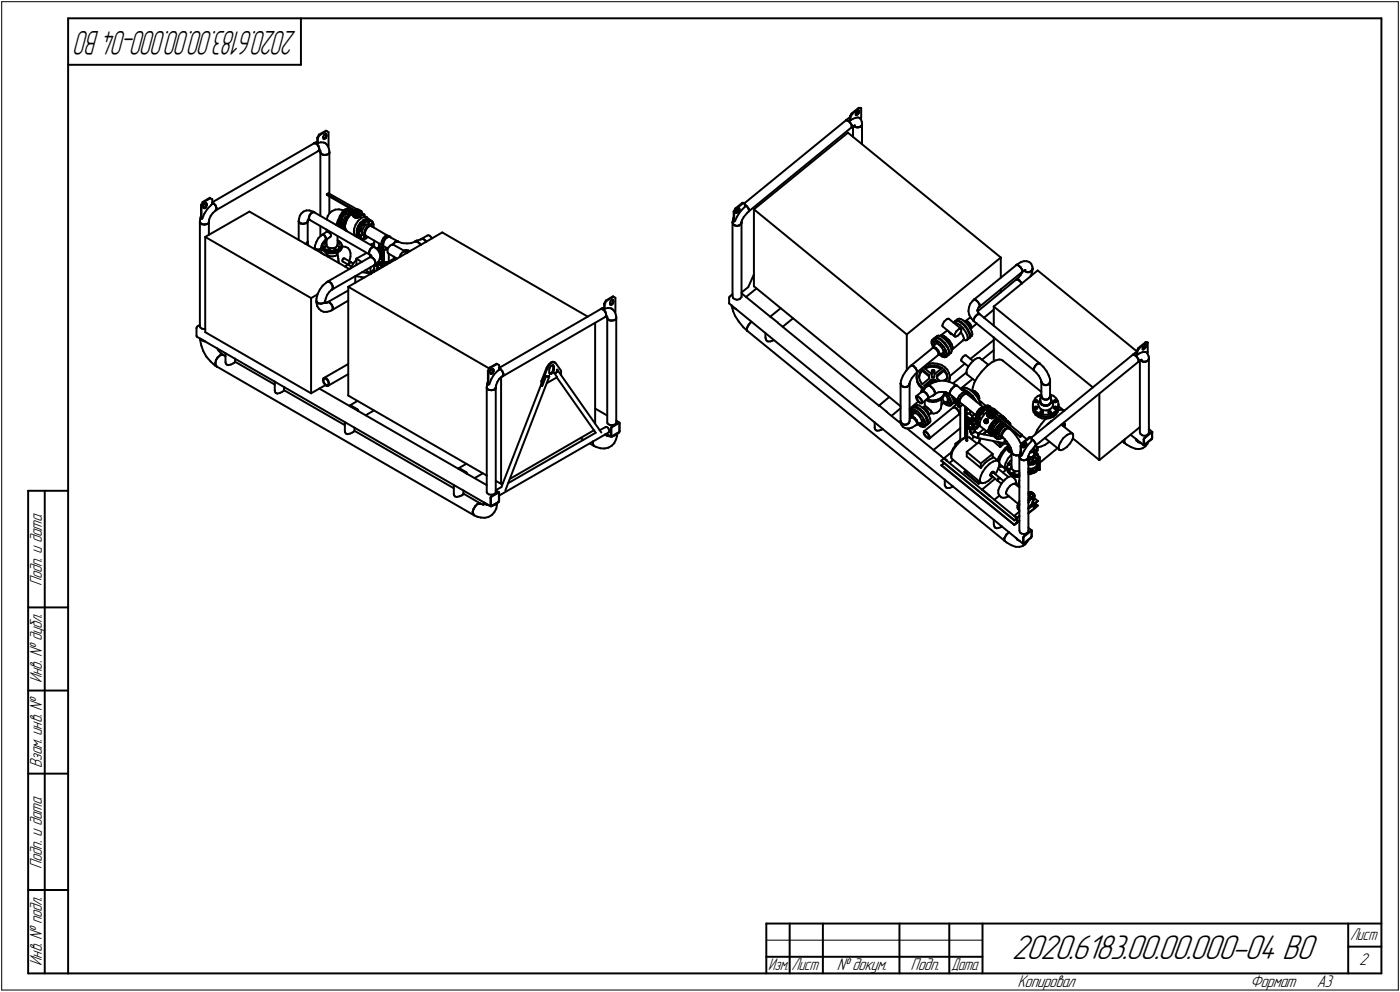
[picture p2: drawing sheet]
<svg xmlns="http://www.w3.org/2000/svg" width="421mm" height="298mm" viewBox="0 0 421 298" stroke-linecap="round" stroke-linejoin="round" font-family="sans-serif">
<defs><g id="words">
<text font-size="10.9" x="304.3" y="288.1">2020.6183.00.00.000-04 ВО</text>
<text font-size="10.6" x="89.1" y="9.4" transform="rotate(-180 89.1 9.4)">2020.6183.00.00.000-04ВО</text>
<g font-size="5.4">
<text x="12.6" y="176.1" transform="rotate(-90 12.6 176.1)">Подп. и дата</text>
<text x="12.6" y="205.2" transform="rotate(-90 12.6 205.2)">Инв. № дубл.</text>
<text x="12.6" y="230.9" transform="rotate(-90 12.6 230.9)">Взам. инв. №</text>
<text x="12.6" y="261.1" transform="rotate(-90 12.6 261.1)">Подп. и дата</text>
<text x="12.6" y="290.2" transform="rotate(-90 12.6 290.2)">Инв. № подл.</text>
<text x="251.6" y="291.6">№ докум.</text>
<text x="273.9" y="291.6">Подп.</text>
<text x="408.8" y="290.1">2</text>
<text x="306" y="296.6">Копировал</text>
<text x="376" y="296.6">Формат</text>
<text x="396" y="296.6">A3</text>
</g>
<g font-size="5.3">
<text x="406.1" y="282.6">Лист</text>
<text x="231.1" y="291.6">Изм.</text>
<text x="238.1" y="291.6">Лист</text>
<text x="286.1" y="291.6">Дата</text>
</g>
</g></defs>
<g fill="none" stroke="#000" stroke-width=".59">
<path d="M20.5 5.5v287zM20.5 5.5h395zM20.5 19.5h70zM90.5 5.5v14zM415.5 5.5v287zM98 39.3l.2 .1zM98.2 39.4l.6 .3zM98.8 39.7v4.1zM254.5 36.2h.1M254.4 36.2l.4-.3zM254.5 36.2h.4zM254.5 36.2h.3z"/>
<path d="M254.8 35.9l.4-.3zM254.8 36.2l.8 .5zM254.9 36.2l.8 .6zM255 39.9l46 37.5zM255.2 35.6l.4-.2zM255.6 36.1l.2 .1zM255.6 35v1.1zM255.6 35l.2 .1zM255.6 36.7l.4 .7zM255.7 36.8l.4 .7zM255.8 35.1v1.1zM255.8 36.2l.7-.5z"/>
<path d="M256 37.4l.2 .5zM256.1 34.1l.2 .2zM256.1 34.1l-.5 .9zM256.1 34.1l2.1-1.7zM256.1 38.3l.5-.4zM256.1 37.5l.1 .5zM256.2 38l-.1 .3zM256.2 37.9l-.1 .4zM256.3 34.3l-.5 .8zM256.3 34.3l2.1-1.8zM256.5 35.7l.9-.3zM256.5 37.9v3.2z"/>
<path d="M256.6 37.9l.4-.2zM256.8 37.8l.5 .4zM256.8 37.8l.2 .2zM257 38l.6 .3zM257 37.7h.1M257.3 38.2l.7 .1zM257.4 34.3v.2zM257.4 35.4l.7-.1zM257.4 34.5l.2 .1zM257.4 34.5h.1M257.4 34.5l.3-.3zM257.5 33.9l-.1 .4z"/>
<path d="M257.6 34.6l.4-.2zM257.6 38.3h.6zM257.8 33.4l-.3 .5zM257.8 33.4l.4-.1zM258 38.3l.7-.2zM258.1 35.3l.5 .2zM258.1 33.8l-.4 .4zM258.2 32.4h.5zM258.2 32.4l.2 .1zM258.2 33.3v.1zM258.2 33.3h.2zM258.2 33.4l-.1 .4z"/>
<path d="M258.2 38.3l.7-.3zM258.3 34l-.3 .4zM258.4 32.5h.6zM258.4 33.4h.1M258.4 33.5l-.1 .5zM258.4 33.3v.1zM258.6 35.5l.1 .1zM258.6 35.5l.4 .5zM258.7 38.1l.1-.1zM258.7 32.4l.3 .1zM258.7 35.6l.3-.1zM259 32.5v3z"/>
<path d="M259 36l.2 .6zM259.2 36.6v.6zM259.2 37.2v6.1zM259.2 37.5l-.4 .5zM259.2 37.2v.3zM259.2 37.5l-.3 .5zM63.1 59.4l.1 .2zM63.2 59.6l.6 .3zM63.8 59.9v1.4zM94.4 43.1l.4-.1zM94.4 43.1l.3-.1zM94.5 43l.3-.2z"/>
<path d="M94.5 43h.1M94.7 43l.5 .2zM94.8 43l.5 .3zM94.8 42.8h.4zM95.2 43.2l.6 .6zM95.2 42.8l.2-.1zM95.3 43.3l.5 .6zM95.4 41.4l.2 .1zM95.4 42.9l.2 .1zM95.4 41.4v1.5zM95.6 41.5v1.5zM95.6 43l.9-.2z"/>
<path d="M95.8 45.4l.3-.1zM95.8 43.9l.2 .8zM95.8 45.4l.2-.3zM95.8 43.8l.2 .7zM95.9 40.5l-.5 .9zM95.9 40.5l2.1-1.2zM95.9 40.5l.2 .1zM95.9 45.2l-.1 .2zM96 44.7l-.1 .5zM96 44.5v.6zM96.1 45.3l.2-.1zM96.1 40.6l2.1-1.2z"/>
<path d="M96.1 40.6l-.5 .9zM96.4 45.3h.1M96.4 45.6v.2zM96.4 45.3v.3zM96.4 45.8l.1 .3zM96.4 45.8v19.1zM96.5 42.8h.9zM96.5 46.1l.3 .2zM96.5 46.1l.5 .4zM96.8 46.3l.7 .3zM97 46.5l.8 .1zM97.2 41.2v.2z"/>
<path d="M97.2 41.1h.1M97.2 41.4l.2 .3zM97.3 41.7l.3-.1zM97.4 42.8l.3 .1zM97.4 41.7h.2zM97.5 40.6l.3-.3zM97.5 40.6l-.3 .5zM97.5 46.6l.8-.1zM97.6 41.7l.4-.2zM97.7 42.9l.3 .3zM97.7 42.9l.6 .5zM97.8 40.3h.3z"/>
<path d="M97.8 46.6l.8-.2zM98 41.1l-.4 .5zM98 40.2v.3zM98 40.5v.2zM98 40.7v.4zM98.1 40.3l.1 .3zM98.2 40.6v.2zM98.2 40.9l-.2 .6zM98.2 40.9h.1M98.3 58.3l8.5 4.9zM98.3 58.3v.3zM98.3 58.3l.5-.2z"/>
<path d="M98.3 58.6l8.4 4.8zM98.3 46.5l.6-.3zM98.3 43.4l.5 .9zM98.6 43.9l.2-.1zM98.6 46.4l.5-.3zM98.8 58.1l8.6 4.8zM98.8 44.3l.3 1.1zM99.1 45.8l-.2 .4zM99.1 45.4v.4zM99.1 59v5.1zM99.1 45.8v12.4zM99.1 45.8v.3z"/>
<path d="M60.1 66.7v31.4zM60.1 66.7l.2 .4zM60.1 66.5v.2zM60.2 66l-.1 .5zM60.3 67.1l.5 .3zM60.3 65.4l-.1 .6zM60.5 61.6v4.1zM60.5 61.6l.1 .1zM60.5 65.7l.1 .1zM60.5 64.9l-.2 .5zM60.6 61.7v4.1zM60.6 65.8l.3-.2z"/>
<path d="M60.8 67.4l.8 .1zM61 60.7l.1 .1zM61 60.7l-.5 .9zM61 60.7l2.1-1.3zM61.1 60.8l-.5 .9zM61.1 60.8l2.1-1.2zM61.1 62.1v.1zM61.1 62.2l.2 .4zM61.1 61.9v.2zM61.2 62.5l.4-.1zM61.3 62.6h.3zM61.4 61.4l-.3 .5z"/>
<path d="M61.5 64.2l-.6 1.4zM61.6 67.5l.8-.2zM61.6 62.6l.4-.4zM61.7 71.2l31.9 18.4zM61.7 71.2v28.6zM61.7 71.2l13.3-7.6zM61.7 61h.4zM61.7 61l-.3 .4zM61.9 62l-.3 .4zM62 61l.1 .3zM62.1 61.3v.3zM62.1 61l.1 .4z"/>
<path d="M62.1 61.6l-.2 .4zM62.2 61.4v.2zM62.2 61.7l-.2 .5zM62.2 61.7h.1M62.4 67.3l.4-.3zM62.4 62.7l-.9 1.5zM62.4 62.7l1.1-1.1zM62.8 66.7v.3zM62.8 66.7v3.9zM62.9 66l-.1 .7zM63.3 64.9l-.4 1.1zM63.5 61.6l.3-.3z"/>
<path d="M63.8 60.9l.5 .2zM63.8 60.8l30.6-17.7zM64 64l.7-.6zM64 64l-.7 .9zM64.3 61.1l.5 .5zM64.8 61.6l.3 .9zM64.9 63.2l-.2 .2zM64.9 63.2l30.9-17.8zM65 63.1l-.1 .1zM65.1 62.5l-.1 .6zM75 63.6l30.1 17.3zM89.8 66.5l.2 .3z"/>
<path d="M89.8 66.5v5.6zM89.8 66.5l.1 .2zM89.8 66.5h.1M89.9 65.9l-.1 .6zM89.9 66.7l.4 .4zM90 66.8l.5 .3zM90.2 64.9l-.3 1zM90.3 67.1l.8 .2zM90.5 67.1l.8 .1zM90.6 64.2l.7-.6zM90.6 64.2l-.4 .7zM91.1 67.3l.8-.2z"/>
<path d="M91.3 63.6l.8-.4zM91.3 67.2l.7-.1zM91.9 67.1l.5-.2zM91.9 73.3l.5-.3zM91.9 73.3l.6-.3zM92 67.1h.1M92.1 63.2h.9zM92.1 67.1l.4-.5zM92.5 72.6v.3zM92.5 72.9h.1M92.5 66.5v6.1zM92.5 66.2v.3z"/>
<path d="M92.5 72.6v.4zM92.5 73l.2 .7zM92.5 66.5v.1zM92.5 66.5h.1M92.5 66.5l-.1 .4zM92.5 72.6l-.1 .4zM92.7 66h.1M92.6 66h.1M92.6 66l-.1 .2zM92.7 66h.2zM92.9 66l.2 .1zM92.9 65.4l.1 .6z"/>
<path d="M93 66l.1 .1zM93 65.8l.2 .3zM93 65.3v.5zM93 63.2l1.1 .4zM93.1 64.6l-.2 .8zM93.1 66.1h.1M93.2 66.1l18.1 10.4zM93.2 64.5l-.2 .8zM93.2 64.5l.6-.6zM93.6 64l.5-.2zM93.6 64l-.5 .6zM93.8 63.9h.1"/>
<path d="M93.9 63.8h.5zM94.1 63.8h.4zM94.1 63.6l.4 .2zM94.4 63.8h.2zM94.6 63.8h.1M94.6 63.8l18 10.5zM94.7 74.5l.1 .3zM94.7 74.5v.4zM94.7 74.3l-.1 .5zM94.7 73.8v.7zM94.8 74.8l.5 .2zM95.2 72.6l-.5 1.2z"/>
<path d="M95.3 75h.7zM95.8 71.5l.8-.7zM95.8 71.5l-.6 1.1zM96 75l.5-.2zM96 75l.4-.1zM96.4 68v2.9zM96.6 74.5l-.1 .3zM96.6 74.5v1.5zM96.6 74.6l-.2 .3zM96.6 74.6h.1M96.7 73.8l-.1 .7zM96.8 70.6l-.2 .2z"/>
<path d="M96.8 70.6l.4-.1zM96.8 76.1l.2 .1zM96.9 70.6h.1M96.9 70.6l1.4-1zM96.9 70.6l.2-.1zM96.9 73.7v.3zM96.9 74.2v.3zM96.9 73.3v.4zM96.9 73.7l.2 .6zM96.9 74l.2 .6zM96.9 74.3l.2 .5zM96.9 74.3h.1"/>
<path d="M96.9 74.2h.1M96.9 74.6l.2 .6zM96.9 74.6h.1M97 76.2l.6 .4zM97.1 73l-.4 .8zM97.1 74.3l.4 .5zM97.1 74.6l.4 .5zM97.1 74.8l.7 .6zM97.1 75.2l.7 .5zM97.1 70.5l.5 .3zM97.2 70.5l.4 .3zM97.3 74.2l.1 .1z"/>
<path d="M97.3 73.1h.1M97.4 72.7l.8-.5zM97.4 72.7l-.5 .6zM97.4 74.1h.1zM97.4 74.1h.1M97.4 74.3h.1zM97.4 73h.1zM97.4 73h.1M97.4 73.2h.1zM97.5 74.8l.9 .3zM97.5 75.1l.9 .4zM97.5 74.1h.2z"/>
<path d="M97.5 74.3h.2zM97.5 73h.2zM97.5 73.2h.2zM97.6 72.4l.3-.2zM97.6 72.4l-.5 .6zM97.6 70.8l.4 .6zM97.8 74.2h.1M97.8 73.1h.1M97.7 73.2h.1M97.8 74.2l-.1 .1zM97.9 75.4h.1M97.9 75.7h.1"/>
<path d="M97.9 72.2l1.4-1zM97.9 75.4l1 .4zM97.9 75.7l1 .4zM98 71.4v.6zM98 72l-.1 .2zM98 71.4v.5zM98 71.9l-.1 .3zM98.1 73.7l.2 .4zM98.1 75.9v.2zM98.1 76.1l.1 .3zM98.2 73.5l-.1 .2zM98.2 76.4l.4 .4z"/>
<path d="M98.2 72v1.8zM98.2 69v.7zM98.3 69.6l.3 .1zM98.3 74.1l.5 .3zM98.3 76.5l.3 .6zM98.4 75.1l1.1 .3zM98.4 75.5l1.1 .2zM98.6 64.9l-.3 1.1zM98.6 69.7l.5 .2zM98.6 75h.1M98.6 76.8l.5 .2zM98.7 74.9l.2-.1z"/>
<path d="M98.7 74.9h.1M98.7 75.1h.2zM98.8 74.4l.8 .2zM98.9 75.1h.2zM98.9 74.8l.2 .1zM98.9 75.8l1.3 .1zM98.9 76.1h1.3zM99.1 69.9l.4 .5zM99.1 75.1h.1M99.1 75h.1M99.1 64l.8-.6zM99.1 64l-.5 .9z"/>
<path d="M99.1 77h1zM99.4 71.1h.1M99.5 70.4l.1 .4zM99.5 75.4l1.3-.1zM99.5 75.7l1.3-.1zM99.6 70.8l-.2 .3zM99.6 74.6l1-.1zM99.9 63.4l.9-.4zM100.1 77l.8-.1zM100.2 75.9l1.1-.3zM100.2 76.1l1.1-.2zM100.6 75h.1"/>
<path d="M100.6 74.5l.4-.2zM100.7 74.9h.1M100.7 75.1h.1zM100.7 74.9l.1-.1zM100.8 63l1.1-.1zM100.8 75.3l1.1-.5zM100.8 75.6l1.1-.3zM100.8 75.1h.1M100.9 74.9h.1M100.9 75.1h.1M101 75h.1M100.9 76.9l.4-.4z"/>
<path d="M101 74.3l.4-.4zM101.3 75.6l.8-.4zM101.3 75.9l.8-.4zM101.4 67.1l-.3 .5zM101.5 67l-.1 .1zM101.5 66.5v.5zM101.5 72.2l.6 .4zM101.5 73.7l-.1 .2zM101.5 73.5v.2zM101.5 76.1l-.2 .4zM101.5 75.9v.2zM101.5 76.3l.1 .6z"/>
<path d="M101.5 71v2.8zM101.5 67v.8zM101.6 76.9l.1 .3zM101.6 66.3l-.1 .2zM101.7 77.6l.1 .2zM101.7 77.2v.4zM101.7 66.2h.1M101.8 66.2h.1M101.8 66.9l.1 .7zM101.8 66v.9zM101.8 78.2l.1 .5zM101.8 77.8v.4z"/>
<path d="M101.9 74.8h.1M101.9 75.3h.1M101.9 78.7v.4zM101.9 62.9l1.2 .3zM101.9 67.6l.5 .5zM101.9 74.8l.6-.5zM101.9 75.2l.6-.5zM101.9 73.1h.1M101.9 74.2l.1 .1zM102 73.2h.2zM102 73h.2zM102 73h.1"/>
<path d="M102 74.3h.2zM102 74.1h.2zM102 74.1h.1M102.1 67.1l.2 .7zM102.1 66.2v.9zM102.1 72.6l.5 .5zM102.2 64.9l-.4 1.1zM102.2 73.2h.1M102.3 73h.1M102.2 74.3h.1M102.3 74.1h.1M102.2 67.1l.2 .7z"/>
<path d="M102.3 67.8l.4 .4zM102.3 73.2h.1M102.4 73.1h.1M102.4 74.2h.1M102.4 68.1l.3 .1zM102.4 74.2l-.1 .1zM102.4 66l-.2 1.1zM102.4 67.8l.4 .5zM102.4 65.7v.2zM102.5 65.1l-.4 1.1zM102.5 67.2l.2 .8zM102.6 73.1l.2 .6z"/>
<path d="M102.6 74.7l-.5 .5zM102.6 75l-.5 .5zM102.8 68.3h.1M102.7 66.1l-.2 1.1zM102.7 68l.4 .5zM102.8 73.7v.3zM102.8 74.2v.3zM102.8 73.7l-.3 .6zM102.8 73.7h.1M102.8 74.1l-.3 .6zM102.8 74.1h.1M102.8 74.2l.3-.1z"/>
<path d="M102.8 74.2l-.2 .5zM102.8 74.5l-.2 .5zM102.9 68.3l.3 .2zM102.9 63.8l-.7 1.1zM102.9 63.8l.8-.8zM102.9 67.7v.2zM102.9 67.7h.1M102.9 64.8l-.5 1.2zM102.9 66.2h.1M102.9 66v.1zM102.9 66h.1M103 66.2h.1"/>
<path d="M103 78.3v.3zM103 67.8h.1M103 67.5l-.1 .1zM103 67.5h.1zM103 67.8l.1-.1zM103 65.9h.1zM103 66.2l.1-.1zM103 78.6l2 1.1zM103 78v.3zM103.1 63.2h.3zM103.1 74.1l.8 .1zM103.1 67.5h.1"/>
<path d="M103.1 67.6v.1zM103.1 68.5h.1M103.1 65.9h.1M103.1 66v.1zM103.2 67l.3 .1zM103.3 66.9h.1M103.2 66.9h.1M103.2 68.1h.1M103.2 68.2h.1M103.2 67h.1M103.2 67.1h.1M103.2 64l-.7 1.1z"/>
<path d="M103.2 64l.9-.8zM103.2 68.3l.3 .2zM103.2 68.1l.2 .1zM103.2 64.9l-.5 1.2zM103.2 68.5l.3 .2zM103.3 68.1h.1M103.3 66.7h.1M103.3 66.8h.1M103.3 67.1h.1M103.3 77.6h.2zM103.3 77.6l-.3 .4zM103.4 67.9h.1"/>
<path d="M103.3 67.9h.1M103.3 68h.1M103.5 66.6h.1M103.4 66.6h.1M103.4 66.6l.1 .2zM103.4 67.8l.1 .9zM103.4 67.1h.1M103.5 66.5h.1M103.5 77.6l2 1.1zM103.5 63.8v.2zM103.5 66.6l-.1 1.2zM103.5 68.7l.4 .5z"/>
<path d="M103.6 63.8l.8-.6zM103.6 63.8l-.7 1zM103.7 63l.2-.1zM103.7 68.2l.3 .8zM103.7 68.2l.2 .7zM103.7 68v.2zM103.8 65.4l.3 .1zM103.8 65.4h.1M103.8 65.5h.1M103.8 65.6h.1M103.9 65.4h.1M103.8 64.3h.1"/>
<path d="M103.8 64.3l.1 .2zM103.8 65.7h.1M104 65.3h.1M103.9 65.3h.1M103.9 62.9l.7-.2zM103.9 74.2l.7 .3zM103.9 69.2h.1M104 64.5h.1M103.9 67.1l-.2 1.1zM103.9 68.9l.4 .5zM103.9 67l-.2 1zM104.1 65.2h.1"/>
<path d="M104 65.2h.1M104 65.2l.2 .1zM104 64l.7-.7zM104 64l-.8 .9zM104 64.1l-.1 .2zM104 64.1h.1zM104 69l.3 .4zM104.1 63.2l.1-.1zM104.1 65.6h.1M104.2 65.2h.1M104.1 65.4l-.6 1.2zM104.1 64.1h.1"/>
<path d="M104.1 64.2v.1zM104.1 64.3l-.1 .2zM104.2 63.1l.9-.3zM104.3 79.7l-.2 .2zM104.4 63.2l.2-.1zM104.4 65.8l-.5 1.3zM104.4 65.8l-.5 1.2zM104.5 79.4l-.2 .3zM104.6 62.7h.7zM104.6 74.5l.6 .7zM104.6 63.1l.7-.2zM104.8 64.2h.1"/>
<path d="M104.7 64.2h.1M104.7 64.3h.1M104.7 64.4h.1M104.7 63.3l.3-.1zM104.9 64.1h.1M104.8 64.1l.3 .2zM104.8 64.1h.1M105 64h.1M104.9 64h.1M104.9 79.4l.1 .3zM104.9 64.4l.8-.6zM104.9 64.4l-.8 1z"/>
<path d="M105.1 64h.1M105 79.5l.1 .3zM105 79.1l.2-.3zM105 79.1l-.1 .3zM105 63.2l.7-.1zM105.1 62.8l.6 .1zM105.1 79.1l-.1 .4zM105.1 79.8l.6 .3zM105 78.5h.1M105.1 64l.1 .1zM105.2 75.2l.2 .8zM105.2 64.8l-.8 1z"/>
<path d="M105.2 64.7l-.8 1.1zM105.2 64.7l.7-.7zM105.2 78.8l.3-.1zM105.3 63.7h.1M105.3 62.7h.1M105.3 78.8l-.2 .3zM105.3 78.8h.3zM105.3 62.9l.6 .1zM105.3 63.4h.1M105.4 63.7h.1M105.3 63.4l-.1 .2zM105.4 62.7l.3 .2z"/>
<path d="M105.4 77.1l-.3 1.3zM105.4 76v1.1zM105.4 63.3h.1M105.6 78.8h.1M105.5 63.2l.1 .2zM105.5 63.5l-.1 .2zM105.6 78.8l.7 .4zM105.6 63.4h.1M105.7 62.9h.1M105.7 63.1l.6 .1zM105.7 63.8l.4-.2zM105.8 63.8h.1"/>
<path d="M105.9 63.5h.1M105.8 63.5h.1M105.8 63.6h.1M105.8 63.7h.1M105.9 64.3v.2zM105.9 63.9v.4zM105.9 63l.4 .2zM106 63.4h.1M105.9 63.4h.1M105.9 63.9l.1 .3zM105.9 64.3l.2 .4zM105.9 64l-.7 .8z"/>
<path d="M105.9 64.5l.1 .2zM105.9 64.3l.1 .2zM106.1 63.4h.1M106 63.4l.2 .1zM106 64.2l.3 .3zM106 63.9h.1M106 64.7l.3 .4zM106 64h.1M106 64.5l.3 .4zM106.1 63.9h.1M106.1 64h.1M106.2 64h.1"/>
<path d="M106.2 63.4h.1M106.2 63.9h.1M106.1 63.6l-.2 .3zM106.1 63.6l.4-.4zM106.1 63.8h.2zM106.1 63.8h.1M106.1 64l.2 .1zM106.1 63.9l.2-.1zM106.1 64.7l.4 .3zM106.3 64h.1M106.3 63.4h.1M106.3 63.9h.1"/>
<path d="M106.3 79.2l-.8 1.3zM106.3 63.8h.1zM106.3 64.1l.1-.1zM106.3 63.2l.1 .1zM106.3 63.8h.1M106.3 65.1h.1M106.3 64.5l.3 .1zM106.4 64h.1M106.3 65.1l.2 .1zM106.3 64.4h.1M106.3 64.9l.3 .1zM106.4 65.1l.3 .2z"/>
<path d="M106.5 64.5h.1M106.4 64.4h.1M106.4 69.7l.2 .7zM106.4 63.9h.1M106.4 64.5h.1M106.4 64.3h.2zM106.4 64.3h.1M106.4 64.5h.2zM106.6 64.5h.1M106.5 64.4h.1M106.5 68.7l-.1 1zM106.5 65l.9 .2z"/>
<path d="M106.5 65.2l.9 .2zM106.6 63.7v.2zM106.6 64.3h.1M106.7 64.5h.1M106.6 63.9l.2 .4zM106.6 64.3v.2zM106.7 64.4h.1M106.6 64.4h.1M106.6 70.4l.3 .6zM106.6 64.6l.8 .2zM106.7 65.3h.1M106.6 65.3h.1"/>
<path d="M106.6 63.8l.2 .2zM106.6 63.8h.1M106.6 63.7h.1M106.6 64.3h.2zM106.6 64.5h.2zM106.6 65l.8 .2zM106.8 64.3h.1M106.7 65.3l.8 .1zM106.7 63.4h.1M106.7 63.4l-.1 .2zM106.7 63.5h.1M106.7 64.3h.1"/>
<path d="M106.8 65.3h.1M106.8 63.3l.1 .3zM106.8 63.3h.1M106.8 64.3h.6zM106.8 64.4h.1M106.8 65.4h.1M106.8 64.5h.1M106.8 64l.6 .2zM106.9 65.4h.1M106.9 63.6l.5 .1zM106.9 63.3h.1M106.9 63.3l.2 .2z"/>
<path d="M106.9 63.2l.2 .2zM106.9 67.6l-.4 1.1zM107 65.4h.1M107.1 65.4h.1M107.1 63.5l.3 .1zM107.1 63.1l.3-.1zM107.1 63.1l-.2 .1zM107.1 63.4l.3 .1zM107.2 65.4h.1M107.2 77.7v1.9zM107.2 78.1l-.9 1.1zM107.2 77.7l1.6 1z"/>
<path d="M107.2 79.6h.1M107.2 77.7l3-1.7zM107.2 71.1l.7 .1zM107.2 64.6h.1M107.3 65.4h.1M107.2 64.7h.1M107.3 63.1l.2 .1zM107.3 64.7h.1M107.4 64.7h.1M107.3 63.2h.1M107.3 63.3h.1zM107.3 63.3h.1"/>
<path d="M107.3 64.5h.1zM107.3 64.5h.1M107.3 64.7l.1 .1zM107.4 63.2h.1M107.3 70.1l.1 .7zM107.3 69.2v.9zM107.4 65.4h.1M107.3 64.6l.1-.1zM107.4 64.6h.1M107.4 64.3h.5zM107.4 63.1h.1M107.4 63.1l.1 .1z"/>
<path d="M107.4 63.2h.1zM107.4 62.9l.5 .1zM107.4 65.2v.2zM107.4 63.7l.5-.1zM107.4 63.6l.3-.1zM107.5 64.7h.1M107.5 64.6h.1M107.5 63.3h.1M107.4 63h.1M107.4 63l.3 .1zM107.4 63.5l.3-.1zM107.5 64.5h.1"/>
<path d="M107.4 64.8h.1M107.4 64.8l.8-.2zM107.4 64.2l.5-.2zM107.4 70.8l.5 .4zM107.4 64.5h.1M107.4 63.3h.1M107.4 65.2l.8-.2zM107.5 63.2h.1M107.5 63.1h.1M107.6 63.2h.1M107.6 64.6h.1M107.5 65.4l.4-.3z"/>
<path d="M107.6 65.4h.1M107.6 64.7h.1M107.7 65.4h.1M107.6 70.3l.2 .7zM107.6 69.3v1zM107.7 63.5l.2-.2zM107.7 70.2l.2 .8zM107.7 63.4l.2-.2zM107.7 63.1l.2 .1zM107.7 66.4l-.8 1.2zM107.7 66.4l.8-.8zM107.7 68.1l-.4 1.1z"/>
<path d="M107.8 65.3h.1M107.7 65.3h.1M107.9 65.3h.1M107.8 67.8l-.4 .9zM107.8 71l.4 .5zM107.9 63.3h.1M107.9 71.2l.3 .3zM107.9 69.2l-.2 1zM107.9 71l.4 .5zM107.9 63l.2 .2zM107.9 63.6l.1-.1zM108 64.1h.1"/>
<path d="M107.9 64.1h.1M107.9 64.2h.1M107.9 64.3h.1M107.9 68.8v.2zM108 64h.1M108 65.2h.1M107.9 65.2h.1M108 70.4l.2 .8zM108 63.2l.7 .3zM108.1 65.2h.1M108 68.3l-.4 1zM108.1 63.2l.1 .4z"/>
<path d="M108.2 65.1h.1M108.1 63.4h.2zM108.1 63.4h.1M108.1 63.2l-.1 .3zM108.1 65.1h.1M108.2 63.3h.1M108.2 63.5h.1M108.3 63.4h.1M108.2 63.8l-.2 .3zM108.3 63.5h.1M108.2 63.7h.1M108.2 63.6h.1"/>
<path d="M108.2 69.3l-.2 1.1zM108.2 71.2l.4 .5zM108.3 65.1h.1M108.2 64.6l.5-.3zM108.2 63.7l-.2 .3zM108.2 63.4h.2zM108.2 63.6l.2-.1zM108.2 63.3h.2zM108.2 63.6h.2zM108.3 71.5h.1M108.2 65l.5-.2zM108.4 63.4h.1"/>
<path d="M108.3 63.6h.1M108.3 65h.1M108.4 71.5l.3 .2zM108.4 63.5h.1M108.4 67.9l-.5 1.3zM108.4 70.8l.1-.1zM108.4 70.8v.2zM108.4 71h.1M108.4 71h.1zM108.4 69.2v.1zM108.4 69.3h.1M108.4 69.4h.1z"/>
<path d="M108.5 64h.1M108.4 63.9h.1M108.4 67l-.7 1.1zM108.4 67l.8-.8zM108.4 64h.1M108.4 67l-.6 .8zM108.4 67l.1-.2zM108.5 63.4h.1M108.5 63.9h.1M108.5 63.9l.1-.1zM108.5 63.5h.1M108.5 63.8h.1z"/>
<path d="M108.5 63.8h.1M108.5 64l.1 .1zM108.5 63.4l-.1 .2zM108.6 64h.1M108.6 63.9h.1M108.6 70.7h.1M108.5 71h.1M108.6 69h.1M108.5 69l-.1 .2zM108.5 65.6l.2-.2zM108.7 64h.1M108.7 63.9h.1"/>
<path d="M108.6 71.7h.1M108.6 70.8v.2zM108.6 70.8h.1M108.6 69.1h.1M108.6 69.3l-.1 .1zM108.6 69.1v.2zM108.6 63.8h.1M108.7 63.8h.1M108.6 64.1h.1M108.7 68.2l-.5 1.1zM108.7 71.7l.6 .2zM108.8 64h.1"/>
<path d="M108.7 65.4l.9-.2zM108.7 63.5l.2 .4zM108.8 63.9h.1M108.7 67.1l-.7 1.2zM108.7 67.1l.9-.7zM108.9 64.3v.2zM108.9 63.9v.4zM108.9 70.2l.2 .4zM108.9 69.4v.8zM108.9 63.9l-.2 .4zM108.9 64.5h.1M108.9 64.1h.1"/>
<path d="M109 64.2h.1M108.9 64.3l-.2 .5zM109 67.1h.1M109 64.2l.4 .2zM109.1 64.3h.1M109 64.5h.1M109.1 67.1h.1M109.1 67l.8-.6zM109.1 67l-.7 .9zM109.1 64.6h.1M109.1 70.6l.5 .3zM109.1 64.3l-.1 .2z"/>
<path d="M109.3 64.3h.1M109.2 68.6l-.3 .8zM109.2 64.7h.1M109.2 66.2l.2-.2zM109.2 64.3l-.1 .3zM109.4 64.4h.1M109.3 71.9l.7-.2zM109.3 64.7h.1M109.5 64.5h.1M109.4 64.4l.2 .1zM109.4 71.4v.1zM109.4 71.5h.1"/>
<path d="M109.4 71.6h.1M109.4 67.4v.2zM109.4 67.6h.1M109.4 64.8h.1M109.4 66l.8-.2zM109.6 64.5h.1M109.5 67.1l.7-.6zM109.5 67.1l-.8 1.1zM109.5 71.3h.1M109.5 71.6l.1-.1zM109.5 71.3l.1-.1zM109.5 67.3h.1z"/>
<path d="M109.5 67.3h.1M109.5 67.6h.1zM109.5 64.8l.9 .6zM109.6 70.9h.4zM109.6 70.4l.3 .4zM109.6 69.8v.6zM109.6 64.6l-.1 .2zM109.6 65.2l.6 .1zM109.6 64.5l-.1 .3zM109.6 64.6h.1M109.6 64.5l-.2 .3zM109.6 66.4l.1-.1z"/>
<path d="M109.6 71.4v.1zM109.6 71.2v.2zM109.6 67.4v.2zM109.6 67.4h.1M109.6 69.9l.1 .6zM109.7 70.4l.3 .5zM109.7 69.1l-.1 .7zM109.7 70.5l.3 .4zM109.7 66.3l.8-.3zM109.8 69.7l-.1 .7zM109.8 67.7l-.6 .9zM109.8 67.7l.4-.2z"/>
<path d="M110 70.9h.1M109.9 66.4l.3-.2zM109.9 69.2l-.3 .7zM110 71.7l.7-.5zM110 70.9l.2 .1zM110.1 70.9l4.6 2.7zM110.2 66.2l.6-.2zM110.2 65.8l.6 .1zM110.2 68.7l-.4 1zM110.2 66.5h.3zM110.2 67.5l.6-.2zM110.2 65.3l.2 .1z"/>
<path d="M110.3 68.2l-.6 .9zM110.3 68.2l.4-.2zM110.4 68.3l-.5 .9zM110.4 68.3l.4-.3zM110.4 65.4l.4 .4zM110.5 66.5l.7-.2zM110.5 66h.7zM110.7 68.2l.6-.3zM110.7 68.2l-.5 .5zM110.7 66.7l.1 .2zM110.7 68l.6-.2zM110.8 66l.6 .2z"/>
<path d="M110.8 66.6h.1M110.8 66.9h.1M110.8 67.3l.5 .1zM110.8 68l.6-.1zM110.8 65.8h.1M110.8 65.9h.1M110.9 66l.4 .1zM110.9 66.8l.2-.1zM110.9 66.5h.2zM110.9 66.5l-.1 .1zM111 76.3l.3 .2zM111 75.7v.6z"/>
<path d="M111 76.3l.3 .3zM111 75.9v.4zM111.1 66.5v.2zM111.1 66.5h.1M111.2 75.4l-.2 .5zM111.2 66.3l.6 .1zM111.2 66h.1M111.3 77.3l.2-.2zM111.3 76.6h.1M111.3 74.9l-.3 .8zM111.3 74.9l.5-.6zM111.3 77.3h.4z"/>
<path d="M111.3 67.4l.1 .2zM111.3 67.8l.3 .1zM111.3 76.6l.2 .1zM111.3 66.1h.1M111.3 67.9l.5 .1zM111.4 66.2l.4 .2zM111.4 67.6l.3 .3zM111.4 67.9h.3zM111.5 76.8v.2zM111.5 77.2l.4 .2zM111.5 76.7l.2 .2zM111.5 77h.1"/>
<path d="M111.5 76.8l.1 .2zM111.7 67.9h.1M111.6 74.6l-.4 .8zM111.6 74.6l.6-.3zM111.7 77l-.2 .1zM111.7 77.3l.5 .3zM111.7 73.4l.8-.3zM111.7 73.4l-.2 .2zM111.7 67.9l.1 .2zM111.7 76.9h.1M111.8 68l4.7 2.8zM111.8 66.4l.3 .3z"/>
<path d="M111.8 67.3h.1M111.8 74.3h.1M111.8 67.4h.1M111.8 67.1v.2zM111.9 74.3l.5-.1zM111.9 77.4l.5 .4zM111.9 67.4h.1M112 67.1h.1M111.9 67.1h.1M112.1 67.1h.1M112.1 66.7l.3 .7zM112.1 67.1l-.1 .2z"/>
<path d="M112.2 77.6l.5 .5zM112.2 74.3h.4zM112.4 79.8l.2 .1zM112.4 67.4v.9zM112.4 74.2l.2 .1zM112.4 77.8l.5 .8zM112.5 74.1h.1M112.5 72.3v1.9zM112.5 79.8v1.8zM112.6 74.3l.3 .2zM112.6 79.7l.5-.4zM112.6 79.9h1z"/>
<path d="M112.7 78.1l.2 .8zM112.8 79.5l-.2 .2zM112.9 78.9l-.1 .6zM112.9 79.5h1zM112.9 78.6v.6zM112.9 79.2l-.3 .5zM112.9 74.5l.9 .8zM113 79.4h.2zM113 79.4l1.1-.2zM113 79.3l1.1-.1zM113.1 74.6l.6-.1zM113.2 79.4h.2z"/>
<path d="M113.4 79.2l1-.3zM113.4 79.1l1-.2zM113.5 79l.2-.1zM113.7 78.7h.1M113.8 75.3l.4 .8zM113.8 75.3l.8-.3zM113.8 78.8h.1M113.9 78.6l-.8 .7zM113.9 79.5l.7-.3zM114 79.7l.6-.4zM114 74.5l1.4 .9zM114 74.3l1.4 .8z"/>
<path d="M114 74.3v.2zM114 79.7l.2-.1zM114 79.7l-.5 .4zM114 74.3l.7-.4zM114 74.2l-.3 .3zM114 74.2h.1M114 73.2v1.1zM114 75.6l.6-.2zM114.1 75.8l.7-.4zM114.1 79.2l.5-.1zM114.2 76.1l.2 .9zM114.2 77.8l-.3 .8z"/>
<path d="M114.2 79.6l.7-.1zM114.2 75.9l.4-.1zM114.2 77.8l.3-.1zM114.2 77.8l.2-.1zM114.3 77.9h.1M114.3 77.5h.2zM114.3 76.4l.4-.3zM114.3 77.5l.5-.4zM114.4 77l-.2 .8zM114.5 77.7h.1M114.4 78.9l.6-.3zM114.4 78.9l.6-.4z"/>
<path d="M114.4 77.7h.1M114.5 77.8h.1M114.6 77.8h.1M114.5 77.7l.4-.4zM114.5 77.5l.3-.3zM114.6 79.3l.2-.1zM114.6 77.9h.1zM114.6 77.9h.1M114.6 74.9h.1M114.6 77.7h.1M114.6 79.2l.5-.4zM114.6 75h.1"/>
<path d="M114.6 75.4h.2zM114.7 79.2h.1M114.6 79.1l.5-.5zM114.6 75.8l.3-.2zM114.7 73.1v1.1zM114.7 79.2l.6-.4zM114.7 75.1h.1M114.7 75h.1M114.7 77.6v.1zM114.7 77.7h.1M114.7 77.6h.1M114.8 79.8h.1"/>
<path d="M114.7 79.8l-.1 .2zM114.8 74.7h.1M114.7 74.6h.1M114.8 74.3h.1M114.7 79.2h.2zM114.7 74.9v.2zM114.7 77.5h.1M114.7 77.9h.2zM114.8 72.5l-.1 .6zM114.9 75.6h.1M114.8 75.1h.1M114.8 77.6h.1"/>
<path d="M114.8 79.2h.7zM114.8 79.8l.2 .1zM114.9 74.7h.1M114.8 75.1v.4zM114.8 74v.7zM114.8 74h.1M114.8 75.5h.1M114.8 75.6h.1M114.8 77.4v.2zM114.9 75.7h.1M114.9 75.1h.1M114.9 76.8v.2z"/>
<path d="M114.9 79.5l.8 .3zM114.9 74.7h.2zM114.9 74.1l.2-.1zM114.9 75.6h.2zM114.9 79.2l.7-.1zM114.9 77v.3zM114.9 75.7l.2 .1zM114.9 75.7v1.1zM114.9 75.7l-.2 .4zM114.9 76.8l-.1 .4zM114.9 77.3l.2 .3zM114.9 77.7h.1"/>
<path d="M114.9 76.8l-.1 .3zM115 75.6h.1M115 79.9l.1 .3zM115 75.1h.1M115 77.8h.1M115.1 74.5h.1M115.1 74.4l.1 .1zM115.1 75.2v.3zM115.1 74.4v.3zM115.1 75.6h.1M115.1 75.8v.1zM115.1 77.6l.1 .4z"/>
<path d="M115.1 77.6l.1 .5zM115.1 74.6h.1M115.1 76.1v1.5zM115.1 75.9v.2zM115.1 75.2v.2zM115.2 78.4v.4zM115.2 73.3v1.2zM115.2 71.6l-.4 .9zM115.2 73.4v1.1zM115.2 78v.2zM115.2 78.8h.1M115.2 78.3h.1"/>
<path d="M115.2 78.4l-.1 .4zM115.2 73.9l1.5 .8zM115.2 78.2l-.1 .4zM115.2 78.1l-.2 .5zM115.2 78.1h.1M115.2 78.1l-.2 .4zM115.3 72.8l-.1 .6zM115.3 72.8l-.1 .5zM115.3 78.8l.2-.1zM115.4 75.1v.3zM115.4 75.1l1-.6zM115.4 75.4l1.2-.7z"/>
<path d="M115.5 79.2l.8 .3zM115.5 75.3v3.5zM115.5 78.7h.7zM115.6 79.1l.7 .3zM115.7 71l.6-.2zM115.7 71l-.5 .6zM115.7 71.9l.6-.5zM115.7 71.9l-.4 .9zM115.7 72l-.4 .8zM116.2 78.7l.8 .3zM116.3 70.8l.5 .1zM116.3 71.4l.5-.3z"/>
<path d="M116.3 71.4l-.6 .6zM116.4 79.4h.1M116.5 75.2l.1 .7zM116.6 75.9l.2 .3zM116.6 78.8l2-1.2zM116.7 78.8l.6 .1zM116.7 78.8h.1M116.8 70.9l.5 .2zM116.8 74.3l-.3 .9zM116.8 76.2l2.7 1.5zM116.8 71.1h.5zM116.8 71.1l.5 .1z"/>
<path d="M116.9 76.3v2.4zM117.1 79.1h.1M117.2 71.2l2.5 1.4zM117.3 71.3h.1M117.3 71.1l.2 .3zM117.4 73.7l.5-.2zM117.4 73.7l-.6 .6zM117.9 73.5l.5 .1zM118.2 73.4h.1M118.4 73.6l3.6 2zM118.4 77.1v.2zM118.4 77.4l.3 .3z"/>
<path d="M118.4 77.4h.1M118.7 77.7l.3 .2zM118.7 72.8l.6-.2zM118.7 72.8l-.5 .6zM118.7 77.7l.5 .1zM118.8 72.8l.5-.2zM118.8 72.8l-.6 .6zM118.9 77.8v.3zM119.1 77.9h.1M119.3 72.6h.4zM119.7 72.6l.3 .1zM119.7 72.6h.1"/>
<path d="M120 72.7l1 .4zM120.5 76.5l-.4 .8zM121 73.1l1.4 .1zM121 75.9l.5-.3zM121 75.9l-.5 .6zM121.4 75.4h.1M121.5 75.3l.7-.2zM121.5 75.6h.5zM121.7 75.4l.7 .3zM122 75.7l.4 .2zM122 75.7l.3 .4zM122 75.7h.1"/>
<path d="M122.2 75.1l.7 .2zM122.4 73.2l1.2-.1zM122.4 75.7l.2 .1zM122.5 75.9h.1M122.6 75.8h.1M122.9 75.3l.3 .1zM123.2 75.4h.1M123.6 73.1l.9-.4zM124.5 72.7l.3-.1zM124.8 72.6l.3-.2zM124.8 72.6h.4zM125.1 72.4h.1z"/>
<path d="M125.2 72.6l.5 .2zM125.2 72.6h.4zM125.4 72.3h.1M125.3 72.3h.1M125.4 72.3l1.1-.3zM125.6 72.6l.6 .6zM125.7 72.8l.6 .6zM126.2 73.2l.3 .5zM126.3 73.4l.2 .3zM126.6 72h.1M126.6 72l.1-.2zM126.7 71.8l1.8-1z"/>
<path d="M126.7 71.8h.5zM127.2 71.8l.5 .3zM127.2 71.8l.2 .1zM127.4 71.9l.5 .4zM127.7 72.1l.5 .5zM127.9 72.3l.3 .4zM128.5 70.8l.4-.1zM128.9 70.7l.6 .3zM129.5 71l.5 .6zM133 69.8l43.8 25.4zM220.3 66.8l.2 .6zM220.3 66.8v22.2z"/>
<path d="M220.4 66.4l-.1 .4zM220.5 67.4l.5 .3zM220.5 65.9l-.1 .5zM220.6 66.5h.2zM220.6 63.6l.2 .1zM220.6 63.6v2.9zM220.6 65.3h.1M220.6 65.4l-.1 .5zM220.8 66.5l.3-.1zM220.8 63.7v2.8zM221 67.7l.7 .2zM221.1 62.7l2.2-1.7z"/>
<path d="M221.1 62.7l-.5 .9zM221.1 62.7l.2 .1zM221.3 62.8l-.5 .9zM221.3 63.7v.1zM221.3 62.8l2.1-1.7zM221.3 63.8l.1 .2zM221.3 63.8l.4-.1zM221.5 64h.1M221.5 64l.4-.2zM221.5 63.3l-.2 .4zM221.6 63.4l.3-.3zM221.6 63.4l-.3 .4z"/>
<path d="M221.7 65.1l-.6 1.3zM221.7 67.9l.6-.2zM221.8 62.9l-.3 .4zM221.8 62.9l.4-.2zM222.1 63.2l-.4 .5zM222.2 62.7v.1zM222.2 63.3l-.3 .5zM222.2 62.8l-.1 .4zM222.2 62.7h.1M222.2 62.7l-.3 .4zM222.3 67.7l.5-.4zM222.3 62.7l.1 .1z"/>
<path d="M222.3 67.7l.3-.1zM222.4 62.8v.2zM222.4 63l-.2 .3zM222.8 63.4l-1.1 1.7zM223 66.8l-.2 .5zM223 66.6v.2zM223 66.8v22.2zM223 67.1l-.4 .5zM223 66.8v.3zM223.2 66.1l-.2 .5zM223.3 61h.5zM223.3 61l.1 .1z"/>
<path d="M223.4 61.1h.6zM223.7 65.2l-.5 .9zM223.8 61l.2 .1zM223.9 61l30.5-24.8zM224 61.1v1zM224 62.1l-1.2 1.3zM224 61.5l.5 .4zM224 61.5l.7 .6zM224.5 61.9l.6 .8zM224.7 64l-1 1.2zM224.7 62.1l.4 .6zM225.1 62.7l.2 .5z"/>
<path d="M225.2 63.5l-.5 .5zM225.2 63.5l30.9-25.2zM225.3 63.2l-.1 .3zM226.7 62.9l46 37.6zM226.7 62.9l28.3-23zM226.7 62.9v23.1zM301 77.4v6.1zM305.6 79.7l.4-.3zM305.6 79.7l.3-.1zM305.7 79.6h.1M305.7 79.6l.5 .1zM305.9 79.6l.6 .3z"/>
<path d="M306 79.4l1.1-.7zM306.2 79.7l.7 .6zM306.5 79.9l.3 .4zM307.1 78.7l.8-.2zM307.9 78.5h.9zM308.8 78.5l.7 .2zM309.5 78.7l.6 .5zM310.1 79.2l.4 .9zM59.1 98.6v2.3zM59.2 98.3l-.1 .3zM59.2 98.3l.2-.3zM59.4 98l.7-.4z"/>
<path d="M60.1 98.1l.2 .4zM60.3 98.5l.5 .3zM60.8 98.8l.8 .1zM61.6 98.9h.1zM61.7 99.8l31.9 18.4zM93.6 89.6v28.6zM93.6 89.6l1.9-1.1zM95.2 89.8v.6zM95.2 90.5v.4zM95.2 90.9l.2 1.1zM95.2 90.4l.1 .4zM95.2 90.5l.1 .3z"/>
<path d="M95.3 90.8l.5 .3zM95.3 90.8l.5 .4zM95.4 92l.5 .8zM95.5 88.4l-.3 1.4zM95.8 91.1l.7 .2zM95.8 91.2l.7 .1zM95.9 92.8l.7 .6zM96.2 87l-.7 1.4zM96.5 91.3l.9-.3zM96.5 91.3l.9-.2zM96.6 93.4l.8 .3zM97 85.9l1.1-1z"/>
<path d="M97 85.9l-.8 1.1zM97.4 93.7h.9zM97.4 91l.4-.3zM97.4 91.1l.4-.3zM97.8 90.5l.1 .3zM97.8 90.4v.3zM97.8 90.5v.3zM97.9 90.8v.2zM97.9 91h.1M98 89.7l-.2 .7zM98 91h.1M98 91h.2z"/>
<path d="M98.1 84.9l.4-.2zM98.2 91l.3-.2zM98.3 93.7l1-.2zM98.4 88.6l-.4 1.1zM98.5 84.7l12.8-7.4zM98.5 84.7h.4zM98.5 90.8h.1zM98.5 90.8l6.2-3.5zM98.5 90.8h.2zM98.6 90.8l.5 .1zM98.7 90.8l.5 .1zM98.9 84.7l.5 .2z"/>
<path d="M98.9 84.7l.2 .1zM99 87.8l-.6 .8zM99.1 84.8l.6 .4zM99.2 91h.1M99.2 91l.5 .6zM99.2 90.9l.6 .7zM99.3 93.5l.5-.3zM99.4 84.9l.4 .6zM99.7 87.1l.1-.1zM99.7 87.1l-.7 .7zM99.7 85.2l.4 .7zM99.7 91.6l.4 .7z"/>
<path d="M99.8 85.5l.3 .9zM99.8 87l12.8-7.3zM99.8 93.2l4.9-2.9zM99.8 91.6l.3 .7zM100 86.9l-.2 .1zM100.1 86.4l-.1 .5zM100.1 85.9v.7zM100.1 86.6l-.3 .4zM100.1 92.9l-.3 .3zM100.1 92.3v.6zM103.8 80.2l.3-.3zM104.7 86.2v32.7z"/>
<path d="M104.7 86.2l28.3-16.4zM104.7 86.2l42.5 24.5zM105.5 80.5l-.1 .2zM106.8 84.9h.1M106.8 83v2zM106.8 83l2.8 .4zM108.9 81.8l2.5 .4zM109.9 81.2l1.5 .8zM111.3 82.4h.1M111.3 82.3h.1M111.4 80.3v1.7zM111.4 82.3h.1"/>
<path d="M111.5 82.2h.1M111.4 82.2h.1M111.6 82.2h.1M111.6 81.8l-.2 .2zM111.7 82.2h.1M112.5 80.9l-.9 .9zM112.5 81.6h.1M112.5 81.7h.1M113.3 80.8v.5zM113.5 80.1l-.2 .7zM113.6 80.6l.1 .3zM113.7 80.4l-.1 .2z"/>
<path d="M113.7 80.9h.1M113.8 80.3l.2 .2zM113.8 80.3h.1M114 80.5l.1 .3zM114.6 80l.1 .3zM114.7 80.3h.1M179 97v30.3zM180.7 92.9h.4zM180.7 92.9l.2-.1zM180.8 92.8l.3-.2zM180.8 92.8h.1M180.9 92.8l.5 .2z"/>
<path d="M181.1 92.9l.5 .2zM181.1 92.6l.3-.1zM181.4 93l.6 .6zM181.4 92.5h.3zM181.6 93.1l.4 .6zM181.7 91.3v1.4zM181.7 91.3l.2 .1zM181.7 92.7l.2 .1zM181.9 91.4v1.4zM181.9 92.8l.9-.3zM182 95.2l.3-.1zM182 93.7l.3 .8z"/>
<path d="M182 93.6l.3 .7zM182.2 90.3l-.5 1zM182.2 90.3l2.1-1.2zM182.2 90.3l.2 .1zM182.2 95.1l-.2 .1zM182.3 95.1h.2zM182.3 94.5l-.1 .6zM182.3 94.9l-.3 .3zM182.3 94.3v.6zM182.4 90.4l-.5 1zM182.4 90.4l2.1-1.2zM182.6 95.2h.1"/>
<path d="M182.6 95.6v31.4zM182.6 95.3v.3zM182.6 95.2v.1zM182.6 95.6l.2 .3zM182.8 92.5l.8 .1zM182.8 95.9l.2 .3zM182.8 95.9l.5 .4zM183 96.2l.7 .2zM183.3 96.3l.8 .1zM183.5 91v.3zM183.5 90.9h.1M183.5 91.3l.1 .2z"/>
<path d="M183.6 91.5l.3-.1zM183.6 91.5h.1M183.6 90.4l.5-.3zM183.6 90.4l-.1 .5zM183.6 91.6h.3zM183.6 92.6l.4 .2zM183.7 96.4l.9-.1zM183.9 91.6l.4-.3zM184 92.8l.3 .2zM184 92.7l.6 .6zM184.1 90.1h.2zM184.1 96.4l.8-.2z"/>
<path d="M184.2 90.9l-.3 .5zM184.2 90l.1 .3zM184.3 90.3v.2zM184.3 89.1l.2 .1zM184.3 90.5l-.1 .4zM184.4 90.1h.1M184.4 90.1l.1 .3zM184.5 89.2l.6 .3zM184.5 90.4v.2zM184.5 90.8l-.2 .5zM184.5 90.6v.2zM184.6 96.3l.6-.3z"/>
<path d="M184.6 93.3l.5 .8zM184.9 93.6h.2zM184.9 96.2l.4-.4zM185.1 89.5v4.1zM185.1 94.1l.2 1.1zM185.3 95.6v31.4zM185.3 95.6l-.1 .4zM185.3 95.2v.4zM185.3 95.6v.2zM219.3 91.2l88.4 72.2zM219.3 91.1h.1M219.3 89.5v1.6z"/>
<path d="M219.4 89.2l-.1 .3zM219.6 89l-.2 .2zM219.6 89l.7-.6zM220 91.8v.2zM220 92l.5 1.5zM220.1 91.9l.5 .6zM220.3 89l.2 .6zM220.5 93.5l.6 1.4zM220.5 89.6l.5 .3zM220.6 92.5l.7 .4zM221 89.9l.7 .2zM221.1 94.9l1.1 1.7z"/>
<path d="M221.3 92.9h.1M221.7 90.1l.6-.2zM222.2 96.6l1.3 1.7zM222.3 89.9l.3-.2zM223 88.1l8.6 7.1zM223 89.3l-.4 .4zM223 89v.3zM223 87.9l2-1.6zM223.5 98.3l1.2 1.1zM224.4 89.2l3.1-2.5zM224.6 99.1l.1 .3zM224.7 99.4l77.5 63.2z"/>
<path d="M224.7 98.5l-.1 .6zM225 97.7l-.3 .8zM225.3 97.5l-.6 1zM225.8 96.9l-.8 .8zM225.8 96.9l.2-.2zM226 96.7l-.7 .8zM226.7 82.5l-1.7 3.8zM226.7 86l44.1 36.1zM231.6 95.2l3.2-2.6zM231.6 95.2l.3 .1zM231.9 95.3l2 1.6zM233.9 96.9l.2 .3z"/>
<path d="M234.4 97.4l29.9 24.5zM235.4 98.2l3.1-2.5zM283.4 97.9l.1 .2zM283.5 97.4l-.1 .5zM283.5 98.1l3.6 3zM284 96.6l-.5 .8zM284 96.6l.7-.7zM284.7 95.9l.5-.1zM285.2 95.8h.2zM285.3 99.7l.2 .2zM285.4 95.8l3.7 3zM285.5 99.9l.5 .3z"/>
<path d="M286.8 96.9l.4-.4zM286.9 96.9h.5zM287.2 96.5l.5-.1zM287.3 96.5h.1M287.4 96.4l.6-.5zM287.4 96.4l.4-.1zM287.4 96.9l.6 .4zM287.6 99.6l-.4 .7zM287.6 99.6l.8-.7zM287.7 96.4l.6 .1zM287.8 96.3l.7 .1zM288 95.9l.5-.1z"/>
<path d="M288 97.3l.7 .4zM288.3 96.5l.8 .5zM288.4 98.9l.5-.2zM288.5 95.8l.6 .1zM288.5 96.4l.7 .5zM288.7 97.7l.9 .9zM288.9 98.7l.2 .1zM289 99.7l.6 1.2zM289.1 95.9l.7 .5zM289.1 97l.2 .2zM289.1 98.8v.3zM289.1 99.6l-.5 .7z"/>
<path d="M289.1 99.1v.5zM289.2 96.9l1 .8zM289.3 97.2l1 .9zM289.6 98.6l1 1.4zM289.8 96.4l.9 .8zM290.1 97.9l.1 .1zM290.2 97.7l.9 1.3zM290.2 96.6h.1M290.2 96.6h.3zM290.2 98l.2 .2zM290.2 96.6l.2-.1zM290.3 96.5l1.5-1.2z"/>
<path d="M290.3 96.5l.4-.1zM290.3 98.1l.9 1.4zM290.4 98.2h.1M290.4 96.5l.5 .2zM290.5 96.6l.7 .4zM290.6 100l.4 1zM290.7 96.4l.5 .3zM290.7 97.2l1 1.3zM290.7 96.6l.7 .4zM291 96.8h.1M290.9 96.7l.7 .7zM291 96.8l.6 .6z"/>
<path d="M291.1 99l.6 1.2zM291.2 97l.6 .8zM291.2 96.7l.6 .6zM291.2 99.5l.4 1zM291.3 93.5l.2 1.2zM291.3 99.7l.1 .3zM291.4 97l.4 .7zM291.4 92.4l-.1 1.1zM291.5 94.7l.6 1zM291.6 97.4l.3 .6zM291.6 97.4l.4 .6zM291.7 98.5l.6 1.2z"/>
<path d="M291.8 97.8l.1 .6zM291.8 97.3l.4 .8zM291.8 91.4l-.4 1zM291.8 97.7l.2 .5zM291.9 98.4v.3zM291.9 98h.1M291.9 98.7h.1M291.9 98.8h.1M292 98l.1 .4zM292.1 98.6h.1M292.1 98.4l-.2 .3zM292.1 98.6l1.7-1.4z"/>
<path d="M292.1 95.7l.8 .8zM292.2 98.1l-.1 .5zM292.3 99.7l.1 .7zM292.5 90.4l-.7 1zM292.8 96.1l.1 .4zM292.8 96v.4zM292.8 96.4h.1M292.9 90.1l12.7-10.4zM292.9 96.5l18 14.8zM292.9 90.1l.2-.1zM292.9 90.1l-.4 .3zM292.9 90l.5 .1z"/>
<path d="M292.9 90h.1M293.1 90l.6 .3zM293.2 95.3l-.4 .8zM293.2 95.2l-.4 .8zM293.4 90.1l.7 .7zM293.7 90.3l.3 .4zM293.8 94.7l-.6 .6zM293.8 94.7l.5-.3zM293.8 94.6l.5-.3zM293.8 94.6l-.6 .6zM294 93.4l.1 .4zM294 93.4h.1"/>
<path d="M294 93.1v.2zM294 90.7l.6 .7zM294 93.6l11.6-9.6zM294.1 93.8l.3 .3zM294.1 92.8l-.1 .3zM294.1 90.8l.5 .6zM294.3 92.4l-.2 .4zM294.3 92.4l.3-.2zM294.3 94.4h.3zM294.3 94.3l.3 .1zM294.4 94.1l.2 .3zM294.6 92.2l12.7-10.4z"/>
<path d="M294.6 91.4v.5zM294.6 91.4l.1 .5zM294.6 94.4l18.1 14.8zM294.6 91.9v.3zM294.7 91.9l-.1 .3zM295.9 95.5l3-2.5zM298.9 92.1l13.2-10.8zM298.9 92.1v5.8zM298.9 92.1l29.8 24.3zM301 87v.9zM305.6 84h.1M305.6 84h.4z"/>
<path d="M305.7 84h.3zM305.7 84l.5-.4zM306 84l.5 .2zM306 84l.4 .2zM306.4 84.2l.6 .6zM306.5 84.2h.1M306.6 84.2l.6 .7zM306.8 80.3l.5 .6zM306.9 82.7l-.7 .9zM306.9 80.3l.4 .6zM307 84.8l.3 .5zM307.2 84.9l.1 .3z"/>
<path d="M307.3 80.9l.1 .5zM307.3 81.7h.1M307.3 80.9l.2 .5zM307.4 81.7l.5-.3zM307.4 81.4l-.1 .4zM307.4 81.9l-.5 .8zM307.5 81.4l-.1 .3zM307.6 81.5l-.2 .4zM307.9 81.4l.4-.2zM308 81.3l.3 .2zM308 81.3l.3 .1zM308.3 81.2l.1-.1z"/>
<path d="M308.3 81.5l.6 .3zM308.3 81.4l.6 .4zM308.9 81.8h.6zM309.5 81.8l.6-.4zM309.8 83.1l.2-.1zM310.3 82.1l-.3 .9zM310.5 80.1l.1 .6zM310.5 81.4l-.2 .7zM310.5 81l-.4 .4zM310.5 80.9l-.4 .5zM310.6 80.7l-.1 .7zM310.6 80.7l-.1 .3z"/>
<path d="M310.6 80.7l-.1 .2zM312.1 81.3l29.8 24.3zM59.1 100.9l.1 .3zM59.2 101.2l88.4 50.9zM60.2 101.8v.4zM60.2 102.2l.3 1.6zM60.3 101.8l.3 .4zM60.5 101.9l.2 .2zM60.5 103.8l.6 1.7zM60.6 102.2l.6 .3zM60.7 102.1l.8 .3zM61.1 105.5l1 1.7z"/>
<path d="M61.2 102.5l.6 .1zM62.1 107.2l1.2 1.4zM63.3 108.6l1.3 1.2zM64.6 109.8l.6 .4zM64.8 109.1l.1 .6zM64.9 109.7l.3 .5zM64.9 108.3l-.1 .8zM65.2 110.2l77.4 44.7zM65.2 104.6l.5 .7zM65.4 107.4l-.5 .9zM65.4 107.4l.8-.6zM65.7 105.3l.7 .8z"/>
<path d="M66.2 106.8l.6-.2zM66.4 106.1l.7 .5zM66.8 106.6l.3 .1zM67.1 106.6h.1M67.1 106.7l.7 .4zM67.8 106.2v2.6zM67.8 108.8l.1 .4zM67.9 109.2l.3 .4zM68.2 109.6l.5 .1zM68.7 109.7l.7-.1zM69.4 109.6l.7-.4zM70.1 109.2l.4-.2z"/>
<path d="M70.7 107.8v1zM70.7 108.8l-.2 .2zM70.7 108.7l11.9 6.9zM82.6 114.6v2.7zM82.6 117.3l.1 .5zM82.7 117.8l.3 .3zM83 118.1l.4 .2zM83.4 118.3l.8-.2zM84.2 118.1l.6-.3zM84.8 117.8l.5-.3zM85.4 116.3v1zM85.4 117.3h.1"/>
<path d="M85.4 117.3l-.1 .2zM85.4 117.3l18.3 10.5zM93.6 118.2l4.3-2.5zM96 116.8l50.4 29zM97.1 114.3l.3 .8zM97.1 114.3h.1M97.3 114.3l.1 .6zM97.3 114v.3zM97.3 113.7l-.2 .5zM97.3 113.7h.1M97.4 113.6l7.3-4.2zM97.4 114.9l.5 .7z"/>
<path d="M97.4 113.6l.4-.1zM97.4 115.1l.4 .6zM97.5 113.8l-.2 .2zM97.5 113.7l.5 .1zM97.5 113.7h.1M97.8 113.5l.5 .3zM97.8 115.7l.5 .3zM97.9 115.6l.5 .2zM98 113.8l.5 .4zM98.3 113.8l.4 .6zM98.3 116l.4-.1zM98.4 115.8l.2-.1z"/>
<path d="M98.5 114.2l.3 .7zM98.7 115.9l6-3.5zM98.7 114.4l.3 .8zM98.8 115.4l-.2 .3zM98.8 114.9v.5zM98.9 115.7l-.2 .2zM99 115.2l-.1 .5zM104.7 118.9l41.7 24zM146.4 116.5v31.4zM146.4 116.5l.2 .4zM146.4 116.3v.2zM146.5 115.7l-.1 .6z"/>
<path d="M146.6 116.9l.5 .3zM146.6 115.1l-.1 .6zM146.7 111.4l.2 .1zM146.7 111.4v4.1zM146.7 115.5l.2 .1zM146.7 114.7l-.1 .4zM146.9 111.5v4.1zM146.9 115.6l.3-.1zM147.1 117.2l.7 .1zM147.2 110.5l.2 .1zM147.2 110.5l-.5 .9zM147.2 110.5l2.2-1.2z"/>
<path d="M147.4 110.6l-.5 .9zM147.4 110.6l2.1-1.2zM147.4 111.8v.2zM147.4 111.8h.1M147.4 112l.2 .4zM147.5 112.3l.3-.1zM147.6 112.4h.3zM147.7 111.2l.3-.3zM147.7 111.2l-.3 .6zM147.7 114l-.5 1.5zM147.7 111.1l.6 .3zM147.8 117.3l.9-.2z"/>
<path d="M147.9 112.4l.4-.4zM148 110.9h.3zM148.2 111.8l-.4 .4zM148.3 110.8v.3zM148.3 111.1v.2zM148.3 110.9l.2 .4zM148.3 111.3l-.1 .5zM148.5 111.3v.1zM148.5 111.5l-.2 .5zM148.5 111.5h.1M148.6 112.5l-.9 1.5zM148.6 112.5l1.1-1.1z"/>
<path d="M148.7 117.1l.3-.3zM149.1 116.5v31.4zM149.1 116.5l-.1 .3zM149.2 115.8l-.1 .7zM149.4 109.3l.1 .1zM149.5 109.4l.6 .3zM149.6 114.7l-.4 1.1zM149.7 111.4l.4-.2zM150.1 109.7v1.5zM150.1 110.6l30.6-17.7zM150.1 110.7l.4 .2zM150.2 113.8l.7-.6z"/>
<path d="M150.2 113.8l-.6 .9zM150.5 110.9l.5 .6zM150.7 113.4v32zM150.9 113.2l.2-.1zM151 111.5l.4 .8zM151.1 113.1l30.9-17.9zM151.3 112.9l-.2 .2zM151.4 112.3l-.1 .6zM162.8 115.8h.1M162.8 114.6v1.2zM162.8 114.6l.3 .1zM162.8 115.4l-12 31z"/>
<path d="M162.9 115.9h.1M163 115.9h.1M163.1 114.7v1.3zM164.3 113l-1.2 3zM164.3 113l.5 .2zM164.3 113l.2 .1zM164.4 110.4l-1.6 4.2zM164.4 115.1l3.2-1.7zM164.5 113.1l.4 .1zM164.7 110.6l-1.6 4.1zM164.7 110.5h.1M164.8 113.2l.3 .1z"/>
<path d="M164.9 113.2h.2zM165.1 113h.1M165 109.6l-.6 .8zM165 113l-.1 .2zM165 113l.1 .2zM165.2 113.2h.1M165.1 113.1h.1M165.2 111.1v.8zM165.2 113.2l-13.2 34.2zM165.2 111.9l.2 .4zM165.1 113.3h.1M165.2 109.6l.6-.5z"/>
<path d="M165.2 109.6l-.5 .9zM165.3 110.7l-.1 .4zM165.3 112.3l.4-.1zM165.4 112.3h.1M165.4 112.4h.4zM165.6 109l.6-.3zM165.6 109l-.6 .6zM165.6 110.1l.4-.3zM165.6 110.1l-.3 .6zM165.7 112.2l.4-.4zM165.8 112.4l.4-.3zM165.8 109.1l.6-.2z"/>
<path d="M166 109.8h.4zM166.2 108.7l.5 .1zM166.3 109.7l.1 .5zM166.4 110.2v.7zM166.5 109.8h.1M166.4 111.1l-.3 .7zM166.4 110.9v.2zM166.4 108.9l.5 .1zM166.5 109.8l.1 .4zM166.5 111.4l-.3 .7zM166.6 110.2v.9zM166.6 111.1l-.1 .3z"/>
<path d="M166.7 112.1l.9 1.3zM166.7 108.8l.2 .2zM166.7 112.1h.4zM166.7 112.1h.2zM166.9 112.1l.4-.2zM166.9 109l.2 .1zM167.1 109.1l1.6 2.3zM167.1 112.1l.5-.3zM167.5 113.5l11.7 16.5zM167.5 111.2h.1M167.6 111.3h.1M167.6 111.1h.1"/>
<path d="M167.6 111.2h.1M167.6 111.2v.4zM167.6 111.6l-.3 .3zM167.6 111.2l13.2 18.8zM167.6 111.3v.5zM167.6 111.2v.1zM168.7 111.4v1.3zM230.2 100.1v1.3zM230.2 101.4l.1 .4zM230.3 101.8l.1 .3zM230.4 102.1l.2 .3zM230.6 102.4l.4 .2z"/>
<path d="M231 102.6h.6zM231.6 102.6l.8-.2zM232.7 102.1l-.3 .3zM270.8 115.2l.2 .6zM270.8 115.2v11.3zM270.8 115.2l.1 .4zM270.9 115.6l.4 .5zM271 115.8l.5 .4zM271 114.3l-.2 .9zM271.3 116.1l.6 .2zM271.5 116.2l.7 .1zM271.5 112.9l-.5 1.4z"/>
<path d="M271.9 116.3h.6zM272.2 116.3l.7-.1zM272.5 111.5l-1 1.4zM272.5 116.3l.6-.2zM272.7 100.5l28.3-23.1zM272.7 100.5v10.7zM272.9 116.2l.5-.5zM273.4 115.8l-.3 .3zM273.6 115.2l-.2 .5zM273.6 115.1h.1M273.6 115.2v11.3zM273.6 115.2l-.2 .6z"/>
<path d="M273.6 110.2l.4-.3zM273.6 110.2l-1.1 1.3zM273.7 114.6l-.1 .5zM274 109.9l.3-.1zM274.1 109.8l6.4-5.2zM274.1 109.8h.2zM274.2 113.6l-.5 1zM274.3 109.8l.5 .3zM274.8 110.1l.5 .6zM274.8 110.1l.6 .6zM275.3 112.4l-1.1 1.2zM275.3 110.7l.5 .8z"/>
<path d="M275.4 110.7l.4 .7zM275.5 119.4l.2 .5zM275.6 119l1.8-1.4zM275.7 119h.1M275.6 119l-.1 .4zM275.7 113.2v.5zM275.7 119.5l.2 .7zM275.7 119l.4 .1zM275.7 119.9l.4 .7zM275.7 113.7l.1 1.1zM275.7 112.8v.4zM275.7 113.2l.1 1.1z"/>
<path d="M275.8 111.9l-.5 .5zM275.8 111.5v.4zM275.8 111.9l6.4-5.2zM275.8 119.2l-.1 .3zM275.8 119.2h.2zM275.8 111.8h.1M275.8 111.4v.4zM275.8 114.8l.6 1zM275.8 114.3l.6 1.1zM276 119.2l.4 .3zM276 111.8l-.3 1zM276.1 119.1l.7 .6z"/>
<path d="M276.4 113.2l.2 1zM276.4 115.8l.8 .9zM276.4 115.4l.8 .8zM276.4 119.5l.6 .6zM276.4 113.4h.1M276.4 112.9v.3zM276.6 114.2l.5 .9zM276.7 112.4l-.3 1zM276.7 111.9l-.3 1zM276.8 119.7l.5 .7zM277.1 117.5v.2zM277.1 115.1l.3 .4z"/>
<path d="M277.1 117.7h.1M277.1 117.8h.1M277.1 117.5l.1 .3zM277.1 117.9h.1M277.1 117.7v.2zM277.2 116.7l.7 .4zM277.2 116.2l.9 .6zM277.3 116.7l-.2 .8zM277.5 117.6h.1M277.4 117.6l.2-.2zM277.4 115.5l2.1-1.8zM277.4 111l2.1 1.8z"/>
<path d="M277.4 111v.4zM277.4 117.6h.3zM277.4 111.4l-.7 1zM277.4 111l-.7 .9zM277.4 111.4l2 1.7zM277.5 117.6l.4 .1zM277.6 117.4h.1M277.7 117.6l.5 .3zM277.9 117.7l.7 .6zM278 115.9l2.1-1.8zM278 110.6l2.1 1.8zM278 110.6l.6-.4z"/>
<path d="M278 115.9l.6 .3zM278.2 117.9l.4 .3zM278.2 116.1l1.9-1.5zM278.3 110.7l1.1-.4zM278.3 110.7h.1M278.5 116.3l-.8 1zM278.5 116.3h.1M278.6 118.3l.5 .7zM278.6 116.2h.1M278.6 110.2l1.2-.4zM278.6 118.2l.5 .7zM278.8 120l1.1 .3z"/>
<path d="M278.8 109.5l.3-.1zM279 115.9l.5-.3zM279 115.9l-.3 .3zM279 115.9l.3-.1zM279 115.9h.4zM279.1 119v.5zM279.1 119.7l.2-.2zM279.1 118.9l.1 .5zM279.1 119.5v.2zM279.1 109.4l1.4-.3zM279.2 119.4l-.1 .3zM279.3 119.5h.1"/>
<path d="M279.3 115.8l.6 .3zM279.4 119.5l1.2-.6zM279.4 113.2v.5zM279.4 115.9l.6 .3zM279.4 113.8h.1M279.4 110.3l1.3-.1zM279.4 113.2l.1 .5zM279.5 115.6l1.3-.7zM279.5 112.8l-.1 .4zM279.8 109.8h1.3zM279.9 116.1l.8 .7zM280 116.2l.7 .7z"/>
<path d="M280 114.7l.2-.1zM280.1 114.6l.4 .1zM280.1 114.1v.5zM280.1 114.1l.4 .1zM280.1 112.4l.1-.1zM280.2 102.5v.6zM280.2 103.1l.3 .9zM280.2 111.5v1.7zM280.2 114.6v.5zM280.2 111.5l.1 .3zM280.2 113.2l.1 .3zM280.3 111.8h.4z"/>
<path d="M280.3 111.3l.4-.1zM280.3 111.3l-.1 .2zM280.3 113.5h.4zM280.4 102.1l.6-.5zM280.4 102.1l.4-.1zM280.4 102.1l-.2 .4zM280.5 104.6h.3zM280.5 114.7l.7-.1zM280.5 114.2l.7-.1zM280.5 104l.2 .4zM280.6 103.5h.1M280.5 103.5v.2z"/>
<path d="M280.5 103.7l.2 .3zM280.5 102.4h.1M280.5 102.5l.2 .3zM280.5 104.6h.1M280.5 109.1l1.4 .2zM280.6 104.5h.1M280.6 118.9h.1M280.6 103.5l.2 .1zM280.6 102.4l.2 .1zM280.6 102.4h.1M280.6 104.5l.3-.1zM280.7 118.9h.1"/>
<path d="M280.7 104l.1 .1zM280.7 102.8l.1 .2zM280.7 104.4l.3-.1zM280.7 116.8l.4 .8zM280.7 116.9l.4 .8zM280.7 110.2l1.2 .2zM280.7 111.8h.2zM280.7 111.2l.2 .1zM280.7 113.5h.2zM280.8 118.8h.1M280.8 103.6l.1 .3zM280.8 102.5l.1 .2z"/>
<path d="M280.8 114.9l1.6-.4zM280.8 104.6l.5 .1zM280.8 118.7l.3-.2zM280.8 102l.7 .2zM280.8 103h.2zM280.9 102.7l.1 .3zM280.9 104.4l.4 .2zM280.9 111.3l.1 .2zM281 111.5v1.7zM281 101.6l.4-.1zM281 103h.1M281 104.3l.5 .3z"/>
<path d="M281 112.3l.2 .1zM281 114.6l.3 .1zM281 114.6v.2zM281 111.5l-.1 .3zM281 113.2l-.1 .3zM281.1 118.4l.2-.1zM281.1 109.8l1.2 .3zM281.1 117.6l.2 .6zM281.1 118.5h.1M281.1 101.6h.1M281.1 117.7l.1 .5zM281.2 101.5l.6-.5z"/>
<path d="M281.2 112.4l2.2-1.8zM281.2 114.1v.5zM281.2 101.5l.4-.2zM281.2 118.2l-.1 .3zM281.2 114.1l.6 .5zM281.2 114.6l.1 .1zM281.3 104.7l.6 .6zM281.3 103.4l.2-.2zM281.3 103.4l-.6 1zM281.3 118.2l-.2 .2zM281.3 118.3l1-.4zM281.3 104.6h.1"/>
<path d="M281.4 101.5l.7 .2zM281.4 104.7l.6 .7zM281.5 102.2l.9 .6zM281.5 102.4h.2zM281.5 102.4h.1M281.5 102.5l.2 .3zM281.5 103.2l.5 .1zM281.5 104.6h.1M281.6 104.6l.6 .7zM281.6 101.3l.6 .2zM281.7 102.4l.2 .2zM281.7 102.8l.2 .2z"/>
<path d="M281.8 112.8l2.1-1.8zM281.8 101l.4-.2zM281.8 112.8l.1 .4zM281.8 113.7l.9 .8zM281.9 105.3l.4 .9zM281.9 113.2v.5zM281.9 102.6l.1 .3zM281.9 103h.1M281.9 113.2l-.1 .5zM281.9 109.3l1.2 .3zM281.9 113.7h.1M281.9 113.1l2-1.7z"/>
<path d="M281.9 110.4l1.1 .4zM282 102.9v.1zM282 103.3l.4 .3zM282 105.4l.4 .8zM282.1 101.7l1 .6zM282.2 105.3l.3 .8zM282.2 106.6h.2zM282.2 101.5l.8 .4zM282.2 100.8l.6 .2zM282.3 117.9l1.1-.1zM282.3 106.2v.4zM282.3 106.6h.1"/>
<path d="M282.3 110.1l1.1 .5zM282.4 114.5l1.5-.1zM282.4 106.5l1 .7zM282.4 106.5l1.1-.3zM282.4 106.5h.1M282.4 106.6h.1M282.4 102.8l.5 .3zM282.4 103.6l.8 .8zM282.4 106.4h.1M282.4 106.2v.3zM282.5 106.1l-.1 .3zM282.8 101l.8 .4z"/>
<path d="M282.9 103.1l1 1.2zM282.9 100.8l2-1.5zM282.9 100.8l-.1 .2zM282.9 100.8h.4zM282.9 120l.7-.7zM283 106.3h.1M283 106.3v.2zM283 106.5v.3zM283 103.5l.1 .1zM283 103.5v.2zM283 103.7v.3zM283 101.9l.2 .3z"/>
<path d="M283 106.8l.3 .1zM283.1 106.4h.1M283 104l.2 .1zM283.1 102.3l.4 .3zM283.1 106.4l.2 .2zM283.1 103.6l.2 .2zM283.1 120v1.8zM283.1 109.6l1 .7zM283.2 104.1h.2zM283.2 104.4l.5 .9zM283.2 102.2l1 .9zM283.3 106.9h.2z"/>
<path d="M283.3 106.6l.2 .2zM283.3 103.8l.2 .2zM283.3 100.8l.6 .1zM283.4 117.8l1.1 .1zM283.4 107.2l.7 .2zM283.4 104.1h.1M283.4 119.7l.4 .9zM283.5 102.6l1 1.2zM283.5 106.8v.1zM283.5 104v.1zM283.6 101.4l.3 .3zM283.6 119.1l-.6 .8z"/>
<path d="M283.7 105.3v.6zM283.7 105.9l-.2 .3zM283.7 101.5l.4 .1zM283.7 118.9l-.7 .6zM283.9 114.4l1.6 .3zM283.9 111v.4zM283.9 104.3l.6 1zM283.9 101.7l.9 .9zM283.9 100.9l.7 .5zM283.9 111l.2 .3zM283.9 111.4l.1 .2zM283.9 114.4l1-.8z"/>
<path d="M284 105.5l.2 .2zM284 105.2h.1zM284 105.2v.2zM284 105.4h.1M284 106.4v.3zM284 106.7l.2 .1zM284 106.3l.1 .1zM284 106.3h.1M284 118.7l-.5 .8zM284 111.6l.6 .8zM284.1 107.4l.5-.1zM284.1 118.4l.7 .9z"/>
<path d="M284.1 118.4l-.5 .9zM284.1 117.9l-.4 1zM284.1 118.3l-.5 .8zM284.1 105.2l.2 .2zM284.1 106.4l.2 .2zM284.1 101.6l.5 .3zM284.1 117.9l-.1 .8zM284.1 111.3l.6 1zM284.1 117.8v.6zM284.1 117.8v.1zM284.1 110.3l.8 .8zM284.1 117.8v.5z"/>
<path d="M284.2 105.7l.2 .1zM284.2 106.8l.2 .1zM284.2 103.1l.9 1.3zM284.3 105.4l.2 .3zM284.3 106.6l.2 .2zM284.4 118.1h.1M284.3 118.1v.2zM284.3 118.3l.1 .2zM284.4 118.1l.2 .2zM284.4 118.5h.1M284.4 117.9l.8 1zM284.5 117.9l.9 .4z"/>
<path d="M284.5 105.3l.3 1zM284.5 103.8l.7 1zM284.5 105.7l-.1 .1zM284.5 106.8l-.1 .1zM284.5 118.6l.2 .1zM284.6 107.3l.6-.5zM284.6 101.4l.9 .9zM284.6 101.9l.7 .8zM284.6 118.3l.1 .2zM284.6 112.4l.3 1.1zM284.7 112.3l.2 .9zM284.7 118.5v.2z"/>
<path d="M284.8 106.8l-.2 .5zM284.8 106.3v.5zM284.8 102.6l.9 1.3zM284.8 119.3l.3 .8zM284.9 113.5l-.3 1zM284.9 113.2v.3zM284.9 111.1l.5 1zM285.1 104.4l.4 1.1zM285.2 104.8l.2 .9zM285.2 119.9l.1 .2zM285.2 118.9l.6 1zM285.3 106.6l.6-.5z"/>
<path d="M285.3 106.6h.1M285.3 102.7l.4 .9zM285.4 119.8h.1M285.3 119.8h.1M285.4 118.3l.3 .2zM285.4 106.3l-.2 .5zM285.4 105.7v.6zM285.4 119.8l.3 .2zM285.4 112.1l.3 1.1zM285.5 114.7l1.4 .6zM285.5 105.5l.1 .7zM285.5 102.3l.8 1.2z"/>
<path d="M285.6 118.2l.1 .3zM285.6 106.2l-.3 .4zM285.6 113.5l-.3 1.1zM285.7 118.2v.3zM285.7 113.2v.5zM285.7 120v.2zM285.7 113.7l-.2 1zM285.7 113.2l-.1 .3zM285.7 113l4.5-3.7zM285.7 117.7v.5zM285.7 117.6l-.1 .6zM285.7 118.5l2.3 1.9z"/>
<path d="M285.7 103.9l.5 1.1zM285.7 103.6l.1 .5zM285.9 100.3h.1M285.8 100.2h.1M285.8 119.9l.3 .8zM286 106.1h.1M286 100.4h.2zM286.2 116.9l-.5 .8zM286.2 116.9l.7-.7zM286.2 116.9l-.5 .7zM286.2 105v.7zM286.2 105.7l-.2 .4z"/>
<path d="M286.2 105.2l.1-.1zM286.2 100.4h.1zM286.2 118.9l.2 .5zM286.3 103.5l.2 .8zM286.3 119.1l.2 .2zM286.3 105.1l3.3-2.8zM286.4 104.9l-.1 .2zM286.4 119.4l.4 .8zM286.5 104.3l-.1 .6zM286.5 119.3l.1 .2zM286.6 119.5v.1zM286.7 115.1l4-3.2z"/>
<path d="M286.7 119.3l.3 .9zM286.9 115.3l.9 .6zM286.9 116.2l.6-.3zM286.9 116.1l-.7 .8zM286.9 116.1l.6-.3zM287 100.8l.1 .3zM287.1 101.1l.3 .1zM287.2 100.3l-.2 .5zM287.4 101.2l.7-.4zM287.5 115.9h.4zM287.5 115.8l.3 .1zM287.8 115.9h.1"/>
<path d="M287.9 115.9l2.2 1.9zM288.1 119.6l-.1 .6zM288.1 100.8l.5-.5zM288.5 118.9l-.4 .7zM288.5 118.9l.9-.8zM288.9 116.8l3.6-2.9zM289.1 119.3l-.5 .8zM289.1 119.3l.8-.8zM289.1 108.2v.3zM289.1 119.3l-.4 .8zM289.1 108.5l2.2 1.7zM289.2 107.8l-.1 .4z"/>
<path d="M289.2 117.1l.5-.4zM289.3 117.1h.6zM289.4 118.1l.6-.3zM289.5 117.2h.1M289.5 117.2l.7 .1zM289.6 100.9l.3 .8zM289.6 107.2l-.4 .6zM289.6 107.2l.6-.4zM289.7 102.2h.1M289.7 102.2l.7 .1zM289.7 116.7l.5-.2zM289.9 118.5l.6-.3z"/>
<path d="M289.9 118.5l.6-.2zM289.9 101.7l-.2 .5zM289.9 117.1l.8 .3zM290 117.8l.3 .1zM290.2 117.3l1 .6zM290.2 106.8h.3zM290.2 116.5l.6 .2zM290.3 117.9l.5 .4zM290.4 102.3l.4-.1zM290.5 118.2l.3 .1zM290.5 118.3h.3zM290.5 106.8l2.1 1.7z"/>
<path d="M290.7 118.3l5 4zM290.7 112.1l.1 .4zM290.7 111.8v.3zM290.7 117.4l.8 .6zM290.7 111.2v.6zM290.8 102.2l.6-.5zM290.8 118.3l.2 .2zM290.8 118.3l.1 .1zM290.8 112.5l2.5 2zM290.8 116.7l.9 .4zM291 101v.8zM291 101.8l-.2 .4z"/>
<path d="M291.2 117.9l1.2 1.2zM291.2 110.2l-.5 1zM291.5 118l1.1 1zM291.6 101.5l.6-.5zM291.6 101.5h.1M291.6 100.5l.1 .8zM291.7 100.2l.1 .7zM291.7 101.4h.1M291.7 101.3l-.3 .4zM291.7 117.1l.9 .8zM291.8 100.9l-.1 .5zM291.8 107.9l7.1-5.7z"/>
<path d="M292 109.1l-.8 1.1zM292.2 117.5l.2-.1zM292.3 100.9h.1M292.3 119l.1 .1zM292.4 117.4h.1M292.4 117.4l.5 .2zM292.4 117.4l.1-.1zM292.4 100.4l-.1 .5zM292.4 119.1l1 1.3zM292.4 119.1l.2 .3zM292.5 117.3l.6 .3zM292.6 116.3l-.2 1z"/>
<path d="M292.6 117.9l1.1 1.1zM292.6 119l.9 1.5zM292.9 117.6l.8 .6zM293 115l-.4 1.3zM293.1 117.6l.2 .1zM293.1 108l-1.1 1.1zM293.1 108l.9-.4zM293.3 117.7l.7 .7zM293.3 117.7l.7 .8zM293.7 118.2l.5 .8zM293.7 119l.9 1.5zM293.9 113.5l-.9 1.5z"/>
<path d="M294 107.6l.6-.1zM294 118.4l.4 .6zM294 118.5l.5 .7zM294.2 119l.3 .6zM294.4 119l.1 .2zM294.5 119.6l-.1 .5zM294.5 119.2l.1 .5zM294.6 107.5l.2 .2zM294.6 119.7l-.1 .4zM294.8 107.7l2.5 1.9zM295.2 111.7l-1.3 1.8zM295.3 108.1l3.6-2.9z"/>
<path d="M296.8 110l-1.6 1.7zM296.8 110l1.5-1.1zM298.3 108.9l1.2-.6zM298.9 101.3v7.3zM299.5 108.3l1-.3zM300.5 108l.7 .1zM301.2 108.1l.4 .3zM301.6 108.4l11.6 9.4zM310.8 110.9l.1 .4zM310.9 111l.1 .3zM310.9 111.3h.1M311 111.3l.7 .7z"/>
<path d="M311.1 110.5l-.2 .5zM311.2 110.1l-.4 .8zM311.3 119.7l.8-.7zM311.3 119.7l-.5 .9zM311.5 109.8l-.4 .7zM311.5 109.8l.8-.6zM311.7 112l.7 .9zM311.7 109.5l-.5 .6zM311.8 109.4l.5-.3zM311.8 109.4h.1M312.1 119l1.1-.5zM312.3 109.2h.3z"/>
<path d="M312.3 109.1l.4 .1zM312.4 112.9l.4 .8zM312.6 109.2h.1M312.7 109.2l1.1 1zM312.8 119.9v.2zM312.8 113.7l.3 .6zM312.8 119.1l.2 .3zM312.9 119.7l-.1 .2zM312.9 119l.3-.1zM312.9 119h.1M313.1 114.3l.1 .3zM313.2 119v.2z"/>
<path d="M313.2 114.6l.2 .5zM313.2 114.6v4.4zM313.2 119h.1M313.2 119l.2 .5zM313.2 119l-.3 .7zM313.2 114.9l.3 .5zM313.2 114.6v.3zM313.2 119.2l.3 .5zM313.4 115.1l.5 .5zM313.4 119.5l.5 .5zM313.5 115.4l.6 .3zM313.5 119.7l.6 .4z"/>
<path d="M313.8 110.2l1 1.4zM313.9 115.6l.6 .1zM313.9 120l.6 .1zM314.1 115.7h.8zM314.5 115.7l.7-.1zM314.8 111.6l.6 1.2zM314.9 115.7l.6-.3zM315.4 112.8l.4 1.2zM315.5 115.4l.1-.2zM315.6 115.1l-.4 .5zM315.6 119.5l-.4 .5zM315.6 119.5l-.1 .2z"/>
<path d="M315.8 119v.2zM315.8 114.6l-.2 .5zM315.8 114v.6zM315.8 114.6v4.4zM315.8 119l-.2 .5zM315.8 119h.1M315.8 119l.3 .7zM315.8 114.6l-.2 .6zM315.8 118.5l1 .5zM315.8 118.9l.2 .1zM316 119l.1 .1zM316.1 119.7v.2z"/>
<path d="M316.1 119.2l-.1 .2zM316.1 119.2h.1M316.1 119.9v.2zM316.8 119l.9 .7zM317.7 119.7l.5 .9zM330.6 118.3v20zM340.7 106.6l.3-.3zM340.8 106.6h.1M340.8 106.6h.3zM340.8 106.6l.4 .1zM341 106.3l.5-.3zM341.1 106.6l.8 .6z"/>
<path d="M341.2 106.7l.7 .6zM341.5 106l.4-.2zM341.9 105.4v1.1zM341.9 106.5l.2 .1zM341.9 105.4l.2 .2zM341.9 107.2l.4 .7zM341.9 107.3l.5 .6zM342.1 105.6v1zM342.1 106.6l.6-.4zM342.3 107.9l.2 .5zM342.4 108.7l.5-.3zM342.4 104.6l2.1-1.7z"/>
<path d="M342.4 104.6l-.5 .8zM342.4 104.6l.2 .1zM342.4 107.9l.1 .6zM342.5 108.4l-.1 .3zM342.5 108.5l-.1 .2zM342.6 104.7l-.5 .9zM342.6 104.7l2.1-1.7zM342.7 106.2l.9-.4zM342.8 108.4v21.5zM342.9 108.4l.3-.3zM343.1 108.2l.1 .3zM343.1 108.2l.5 .4z"/>
<path d="M343.2 108.1h.2zM343.2 108.5l.6 .2zM343.6 105.8l.7-.1zM343.6 108.6l.7 .1zM343.7 104.7v.2zM343.7 104.9l.3-.3zM343.7 105l.1 .1zM343.7 105h.1M343.7 104.3v.4zM343.8 108.7h.7zM343.8 105.1l.4-.3zM344 104.6l.4-.4z"/>
<path d="M344.1 103.9l-.4 .4zM344.1 103.9l.4-.3zM344.3 108.7l.6-.2zM344.3 105.7l.5 .2zM344.5 102.9l.2 .1zM344.5 102.9h.5zM344.5 103.7v.2zM344.5 108.7l.6-.2zM344.5 103.9l-.1 .3zM344.5 103.6l.2 .1zM344.5 103.6h.1M344.6 104.4l-.4 .4z"/>
<path d="M344.7 103.9h.1M344.7 103h.5zM344.7 103.7v.2zM344.7 104l-.1 .4zM344.8 105.9l.4 .5zM344.8 105.9l.2 .2zM345 106.1h.1M344.9 108.5h.2zM345 102.9l.2 .1zM345.2 105.8l-.2 .3zM345.2 103v2.8zM345.2 106.4l.2 .6z"/>
<path d="M345.4 107l.1 .6zM345.5 107.6v22.3zM345.5 107.9l-.4 .6zM345.5 107.6v.3zM103.7 126.8v2.7zM103.7 129.5l.1 .5zM103.8 130l.3 .3zM104.1 130.3l.4 .2zM104.5 130.5l.8-.2zM105.2 121.8v.2zM105.2 121.8h.3zM105.2 121.8l2.3-1.3z"/>
<path d="M105.3 130.3l.7-.3zM105.3 122.1h.1M105.3 122h.2zM105.5 121.8l2 1.2zM105.5 122l2 1.2zM106 130l.4-.3zM106.4 129.7l.2-.2zM106.6 128.5v1zM106.6 129.5l29.9 17.2zM107.5 123l.2 .3zM107.5 123.2l.1 .2zM107.6 123.4h.1"/>
<path d="M107.7 123.3l.1 .2zM110 124.8l2.4-1.4zM174.6 131.7l.8 .5zM177.4 133.3l1.2 .7zM178.3 132.7v.7zM178.3 133.4l.3 .5zM178.3 133l.1 .6zM178.3 132.7v.3zM178.4 133.6l.2 .4zM178.6 133.9h.1M178.6 129.3l.1 .2zM178.6 134l.6 .3z"/>
<path d="M179 122.8l3.6 2.1zM179.2 134.3l1.3 .4zM180.4 129.3h.1M180.3 129.3l1.8-.9zM180.5 134.7l1.3 .1zM181.8 134.8l1.2-.3zM181.9 130.6l.6 .4zM182.1 128.4l.4-.1zM182.1 130.5l.4 .2zM182.3 130.4l1.5 .8zM182.5 128.3l.4 .3zM182.5 130.7l.9 .3z"/>
<path d="M182.5 131l1 .1zM182.6 127l.2 .3zM182.8 127.3l.5 .4zM182.9 128.6l.3 .6zM183 134.5l1-.6zM183.2 129.2v.6zM183.2 129.8l-.2 .2zM183.3 127.7l.8 .1zM183.5 131.1h.1M183.7 128.7v2.4zM183.7 131.1l.1 .1zM183.8 128.4l-.1 .3z"/>
<path d="M183.8 131.2h.3zM183.9 128.4v.2zM183.9 128.4h.2zM183.9 128.6v2.4zM183.9 131.1h.2zM183.9 131.1h.1M184.1 128.2l-.3 .2zM184.1 131.2l2-1.2zM184.1 128.4l2-1.2zM184.1 131.1l2-1.2zM184.1 128.2l2-1.2zM184.1 127.8l.8-.2z"/>
<path d="M184.4 131.1l.8-.4zM184.7 133.2l-.7 .7zM184.9 127.6l.4-.3zM185.2 130.7l.3-.3zM185.3 132.1l-.6 1.1zM185.3 127v.3zM185.3 126.4l1 .6zM185.6 131l-.3 1.1zM185.7 130.3l-.1 .7zM186.1 127.2h.1M186.1 127h.2zM186.2 129.8h.1"/>
<path d="M186.2 127.2h.1M186.3 127.3v2.3zM186.3 129.9l-.2 .1zM186.3 129.6l-.1 .2zM186.3 127l.1 .2zM186.4 129.5l-.1 .4zM186.4 127.2v2.3zM263.1 126.9v1.4zM263.1 128.5v.4zM263.1 128.3v.2zM263.1 128.9l.3 .3zM263.4 129.3h.1"/>
<path d="M263.4 129.3l.4 .2zM263.8 129.5l.6-.1zM264.3 121.9l3.2-2.6zM264.4 129.4l.8-.3zM264.4 121.9l.2 .1zM264.6 122l2 1.7zM265.4 128.9l-.2 .2zM266.6 123.7l.3 .2zM267 124.1l3.9 3.2zM268.1 125l2.7-2.3zM270.8 126.8l.3 .9zM270.8 126.6v.2z"/>
<path d="M270.8 126.6l.2 .5zM270.8 126.6h.1M270.8 126.5l.1 .3zM270.9 126.8l.4 .5zM271 127.1l.5 .4zM271.1 127.7l.4 .6zM271.3 127.3l.6 .3zM271.5 128.3l.8 .4zM271.5 127.5l.7 .2zM271.9 127.6h.6zM272.2 127.7l.7-.2zM272.3 128.7l.8 .1z"/>
<path d="M272.5 127.6l.6-.3zM272.8 128.8l8 6.4zM272.9 127.5l.5-.4zM273.1 128.8l1.1-.3zM273.1 127.3l.3-.2zM273.6 126.5l-.2 .6zM273.6 125.8l.1-.1zM273.6 122.9l2.6-2.3zM273.6 123.4l.1 .7zM273.7 124.1l.3 .9zM273.7 125.7l.2-.1zM273.9 123l.6-.5z"/>
<path d="M273.9 123l.4-.1zM273.9 123l-.3 .4zM274 125l.2 .3zM274 125.5l-.1 .1zM274 125.5h.3zM274.1 124.5h.2zM274.1 124.5h.1M274.1 124.6l.1 .3zM274.1 123.4h.2zM274.1 123.4v.1zM274.1 123.5l.1 .2zM274.1 125.5h.1"/>
<path d="M274.2 125.4h.1M274.2 124.9l.1 .2zM274.2 123.7l.2 .3zM274.2 125.4l.2-.1zM274.2 128.5l1.1-.7zM274.2 125.3l.3-.1zM274.3 122.9l.8 .2zM274.3 124.5l.2 .3zM274.3 123.4l.2 .2zM274.3 125.5l.5 .2zM274.4 124h.1M274.4 125.3l.5 .3z"/>
<path d="M274.5 122.5l.5-.1zM274.5 123.6l.1 .3zM274.5 124h.1M274.5 125.2l.5 .3zM274.7 122.4h.1M274.7 122.3l.6-.5zM274.7 124.3l.4-.2zM274.7 124.3l-.5 1zM274.7 122.3h.5zM274.8 125.7l.6 .7zM274.9 125.6h.1M275 122.4l.7 .2z"/>
<path d="M275 123.5l.2 .2zM275 125.5h.1M275 125.6l.6 .7zM275.1 123.1l.9 .6zM275.2 123.4h.1M275.1 123.4l-.1 .1zM275.1 124.1l.4 .1zM275.1 125.6l.6 .6zM275.2 123.4l.2 .1zM275.2 123.7l.1 .3zM275.2 122.3h.6zM275.3 127.8l.5-.2z"/>
<path d="M275.3 124h.2zM275.3 121.8h.5zM275.4 123.5l.1 .3zM275.4 126.4l.4 .8zM275.5 123.8v.2zM275.5 124.2l.5 .3zM275.6 126.3l.3 .8zM275.7 122.6l.9 .6zM275.7 126.2l.3 .8zM275.8 127.5h.1M275.9 127.5h.1M275.8 127.2v.4z"/>
<path d="M275.8 122.3l.8 .6zM275.8 122.7h.1M275.8 121.8h.6zM275.9 120.2l.5 .6zM275.9 127.4l1 .7zM276 127.4h.1M275.9 127.4l1.1-.3zM275.9 127.1v.4zM275.9 122.7h.1M276 123.7l.4 .3zM276 124.5l.7 .8zM276 127v.4z"/>
<path d="M276 122.7l.3 .2zM276.1 120.6l.3 .3zM276.3 122.9l.1 .1zM276.4 124l1 1.2zM276.4 120.8l.5 .3zM276.4 120.9l.6 .3zM276.5 127.3h.1M276.4 127.3h.1M276.4 127.4l.2 .3zM276.4 124.5h.2zM276.4 124.5h.1M276.4 124.6l.2 .3z"/>
<path d="M276.4 121.8l.8 .5zM276.6 127.3h.1M276.6 123.2l.3 .3zM276.6 127.7l.2 .1zM276.6 127.3l.3 .2zM276.6 124.5l.3 .2zM276.6 124.9l.1 .2zM276.6 122.9l.3 .1zM276.7 125.1h.2zM276.7 125.3l.5 .9zM276.8 127.8h.1zM276.9 121.1l.3-.1z"/>
<path d="M276.9 128.1l.7 .3zM276.9 127.5v.3zM276.9 125.1h.1M276.9 124.7v.3zM276.9 123l.9 1zM276.9 123.5l1.1 1.2zM276.9 127.8h.1M277 120.1l.3 .6zM277 121.2h.3zM277.2 126.2l.1 .6zM277.2 122.3l.3 .2zM277.3 121.2l1.8-1.5z"/>
<path d="M277.3 120.7l-.1 .3zM277.3 120.4l.1 .5zM277.3 126.8l-.3 .3zM277.3 123.9h.1M277.3 123.8l.2 .1zM277.4 120.9l-.1 .3zM277.4 125.2l.6 1.1zM277.5 126.2h.1zM277.5 126.2v.1zM277.5 126.3h.1M277.5 127.3v.3zM277.5 127.3h.1z"/>
<path d="M277.5 123.9l.2 .1zM277.5 122.5l.9 .9zM277.5 126.4l.2 .3zM277.5 127.6l.2 .2zM277.5 122.6h.1M277.5 122.6l.7-.6zM277.6 128.4l.4-.2zM277.6 126.2l.2 .1zM277.6 127.3l.2 .2zM277.6 122.6h.2zM277.7 126.7h.2zM277.7 127.8l.2 .1z"/>
<path d="M277.7 124l.1 .2zM277.8 130l.1 .5zM277.8 126.3l.2 .3zM277.8 127.5l.2 .3zM277.8 124l.9 1.3zM277.8 122.6l.6 .3zM277.8 124.2v.2zM277.9 129.6l8.8-7.2zM277.9 130l.2 .7zM277.9 129.6h.2zM277.9 129.6l-.1 .4zM277.9 130.5l.5 .6z"/>
<path d="M277.9 126.7h.1M277.9 127.9h.1M278 129.8l-.1 .2zM278 129.8h.3zM278 126.6v.1zM278 127.8h.1M278 128.2h.1M278 126.3l.3 .9zM278 124.7l.6 1.1zM278.1 128.2l.6-.5zM278.1 130.7l.6 .6zM278.1 129.6l.6 .4z"/>
<path d="M278.1 121.8v.3zM278.1 120.5v1.3zM278.2 122l.2 .1zM278.3 129.8l.4 .2zM278.3 127.8l-.2 .4zM278.3 127.2v.6zM278.4 122.9l.4 .4zM278.4 122.1l.2 .2zM278.4 131.1l.7 .6zM278.4 123.4l.9 1.4zM278.5 120.2l1 .4zM278.5 125.5l.1 .1z"/>
<path d="M278.6 122.3l.3 .2zM278.6 125.8l.3 .9zM278.6 120.1l1.1 .4zM278.6 125.6l.2 .3zM278.7 130l.5 .6zM278.7 131.3l.4 .4zM278.7 130l.4 .3zM278.7 125.3l.4 1zM278.8 126.1h.1M278.8 123.3l.4 .7zM278.8 127.6l.2-.1zM278.8 125.9v.2z"/>
<path d="M279 122.5h.1M278.9 127.3l-.2 .4zM278.9 126.7v.6zM279 127.5l.6-.5zM279 122.5l.5 .5zM279.1 131.7l.4 .1zM279.1 130.3l.4 .7zM279.1 131.7l.3-.1zM279.1 126.3v.8zM279.1 127.1l-.1 .4zM279.2 124l.1 .5zM279.2 130.6l.3 .7z"/>
<path d="M279.3 124.5v.1zM279.3 124.7h.1M279.3 124.7l.7-.6zM279.3 124.8l.4 1zM279.5 123l.4 .4zM279.5 131.3l-.1 .3zM279.5 131.8h.1M279.5 131l.2 .5zM279.5 120.6l1.1 .2zM279.6 131.7l8.8-7.2zM279.7 131.5l-.1 .2zM279.7 120.5l1.1 .1z"/>
<path d="M279.7 125.8l.1 .8zM279.8 126.6l-.2 .4zM279.9 123.4l.3 .4zM280 124.2h.1M279.9 120.3h1.1zM280 124.2l.8 .1zM280.2 123.9l-.2 .2zM280.2 123.9h.1M280.6 120.8l1.1-.2zM280.8 120.6l1.1-.1zM280.8 135.2l8-6.5zM280.8 135.3l.1 .1z"/>
<path d="M280.8 124.3l1-.3zM280.8 120.6l1.1-.3zM280.9 135.4l2.1 1.6zM281 120.3l1.1-.2zM281.7 120.6l1-.4zM281.8 124l.6-.5zM281.9 120.5l1-.5zM281.9 120.3l1.1-.4zM282.1 120.1l.9-.6zM282.7 120.2l.8-.7zM283 122.8l-.6 .7zM283 137l.2 .2z"/>
<path d="M283.1 138.5l22 17.9zM283.1 138.4h.1M283.1 139.8l.6-.4zM283.1 139.9l22 17.8zM283.1 138.4l22 17.9zM283.1 138.4l.6-.5zM283.1 139.8h.1M283.1 139.8l22 17.9zM283.1 121.6l.7-.5zM283.1 121.8l-.1 1zM283.4 137.4l.5 .4zM283.8 137.9h.1"/>
<path d="M283.7 139.3h.1M283.7 121.1l1.2-.4zM283.7 121.1l1 .7zM283.8 137.9l.2-.1zM283.8 120.6v.4zM283.8 121h.1M283.9 139.1l-.2 .2zM284 137.7l.6 .5zM284 137.8h.1M284 137.8l.6 .5zM284 137.8l21.9 18zM284 137.7l2.2-1.8z"/>
<path d="M284.3 120.9v.2zM284.3 121.1l.1 .2zM284.4 120.9h.1M284.4 121.3l.2 .2zM284.4 120.9l.2 .3zM284.6 138.3h.1M284.6 138.2l.2 .2zM284.6 121.5h.1zM284.6 138.3l.2 .2zM284.6 121.2l.1 .1zM284.7 138.5h.1M284.7 121.3v.2z"/>
<path d="M284.7 121.8l.7 .1zM284.8 138.4l.1 .2zM285 120.6l-.1 .1zM285.1 120.1l-.1 .5zM285.2 121l.1 .2zM285.3 120.1l.2 .2zM285.3 121.2l.2 .2zM285.4 120.9h.1M285.3 120.9h.1M285.4 120.9l.3 .3zM285.4 121.9l.4-.1zM285.5 139.1l1.2-.8z"/>
<path d="M285.5 120.3l.2 .1zM285.5 121.4l.2 .1zM285.7 121.2v.1zM285.7 120.4h.1M285.7 120.3h.1M285.7 121.3v.2zM285.8 121.8h.1M285.9 121.8l.6-.5zM286.1 136.6v.6zM286.1 137.6l.3 .4zM286.1 137.2v.4zM286.1 121.4l-.2 .4z"/>
<path d="M286.1 120.7v.7zM286.2 136.4l-.1 .8zM286.2 135.8l-.1 .8zM286.4 138l8.6 7zM286.6 135.3l-.4 1.1zM286.6 134.9l-.4 .9zM286.6 121.2l.2-.1zM286.7 122.4h.2zM286.8 122.4h.1M286.8 122.4l.1-.1zM286.8 121.1l.6-.5zM286.8 122.4l.2-.1z"/>
<path d="M286.8 120.9l-.3 .4zM286.8 120.2v.7zM286.9 122.3h.1M286.9 122.2h.1M286.9 122.4l.6 .3zM286.9 120.8l-.1 .3zM287 122.3l.6 .4zM287 120.2l-.1 .6zM287.3 121v.2zM287.3 121.2l1.4 1.1zM287.3 121l1.4 1.2zM287.3 121l.7-.6z"/>
<path d="M287.4 133.3v.2zM287.4 133.3l1.4-1.1zM287.4 133.3l.1 .2zM287.4 133.5h.1M287.4 120.6h.1M287.4 134.1l-.8 1.2zM287.4 133.7l-.8 1.2zM287.5 122.7l.4 .3zM287.6 122.7l.4 .3zM287.6 121.4l-.6 .8zM287.6 120.1l-.2 .5zM287.9 123l.5 .7z"/>
<path d="M288 123l.4 .7zM288 120.2v.8zM288.1 121.5h.1M288 121.4h.1M288 121h.1M288 121.8h.1M288.2 121.5h.1M288.1 121.2l-.1 .2zM288.1 121h.1M288.1 120.9h.1M288.1 121.8v.3zM288.1 120.9v.6z"/>
<path d="M288.1 122.2h.1M288.1 122.1h.1M288.2 121.5h.2zM288.2 121.1l.2-.1zM288.2 122.2h.2zM288.4 123.7l.1 .5zM288.4 121.4h.1M288.4 121.3l.1 .1zM288.4 121h.1M288.4 122.1h.1M288.4 121.3v.2zM288.4 122.2h.1"/>
<path d="M288.5 124.5l.1-.1zM288.5 121.3h.1M288.5 121.4h.1M288.5 120.6v.8zM288.5 124.2l-.1 .3zM288.5 124.2v.3zM288.5 120.8l5.1 4.1zM288.6 120.1l-.1 .5zM288.6 132.8l-1.2 1.3zM288.6 132.4l-1.2 1.3zM288.6 132.4h.1M288.6 124.4h.1"/>
<path d="M288.7 124.3h.1M288.7 122.2h.1M288.7 122.2l.8-.6zM288.7 122.3l.9-.7zM288.7 120.1l-.2 .5zM288.7 132.3l1-.6zM288.8 122.3v9.9zM289.1 132.3l1.1-.6zM289.1 132.3l-.5 .5zM289.7 131.7l.5-.2zM290.2 131.7l.4-.2zM290.2 122.2v9.3z"/>
<path d="M290.2 131.5h.4zM290.3 122.3l.1 .1zM290.4 122.4l.1 .6zM290.4 123.3l-.2 .1zM290.4 123.3l.2-.1zM290.5 127.3v.2zM290.5 124.3v.2zM290.5 124.6v.2zM290.5 126.9v.2zM290.5 127.6l.2 .7zM290.5 127.6h.1M290.5 127.4l.2 .7z"/>
<path d="M290.5 127.3v.1zM290.5 127.3h.1M290.5 123l-.1 .3zM290.5 124.3l.2 .7zM290.5 124.5l.2 .7zM290.5 127.3l-.3 .2zM290.5 124.9l.2 .6zM290.5 124.6v.3zM290.5 127.1l.2 .7zM290.5 126.7v.2zM290.5 126.9l.2 .8zM290.5 126.8l.1 .7z"/>
<path d="M290.5 125.1l.2 .5zM290.5 124.8v.3zM290.6 123.2h.1M290.6 128.8v3.5zM290.6 128.6v.2zM290.6 128.4v.2zM290.6 128.4l.1-.1zM290.6 123.7l-.1 .6zM290.7 132.4h.1M290.6 127.5l.3 .4zM290.7 123.2l.1 .1zM290.7 123.2l.5-.2z"/>
<path d="M290.7 122.5v.5zM290.7 123l-.1 .2zM290.7 125l.5 .5zM290.7 125.2l.5 .6zM290.7 124.3h.1M290.7 132.5h.1M290.7 127.8l.1 .2zM290.7 127.7l.1 .2zM290.7 127.3h.1zM290.7 127.3h.1M290.7 127.2h.1M290.7 135.8l4.3 3.5z"/>
<path d="M290.7 135.8v1.4zM290.7 137.2l4.3 3.4zM290.7 135.8l3.6-2.9zM290.7 126.1v.2zM290.7 122.6v.4zM290.7 123h.1M290.7 124.1l.2-.1zM290.7 124.1v.2zM290.7 124.4l.2 .1zM290.8 124.4h.1M290.7 132.5l.2-.1zM290.7 125.5l.6 .5z"/>
<path d="M290.7 126.3l.1 .4zM290.7 125.6v.5zM290.7 126.1l.1 .5zM290.7 126.1l-.2 .6zM290.7 126.2l-.2 .6zM290.7 125.6l.6 .6zM290.7 127.1l.2-.1zM290.8 126.6v.1zM290.9 126.8h.1M290.8 126.7h.1M290.8 126.8h.1M290.8 126.9h.1"/>
<path d="M290.8 127.3h.2zM290.8 124.4h.2zM290.9 126.6h.1M290.8 125.8v.8zM290.8 126.6h.1M290.8 127.2l.2 .1zM290.9 127.3h.1M290.9 128.8h.1M290.9 128.7h.1M290.9 128.8v3.5zM290.9 126.8v.2zM290.9 126.9h.1"/>
<path d="M290.9 124l.2 .1zM290.9 124.5l.2-.1zM290.9 131.4h.6zM291 126.8h.1M290.9 132.3h.1M290.9 127h.1M290.9 127l.2 .1zM290.9 127.3h.2zM291 128.6l.3 .3zM291 123.1l-.4 .6zM291 126.6l.3-.1zM291 126.6v.2z"/>
<path d="M291 127.3h.1M291 127h.1M291 126.8l.1 .2zM291.1 127.1h.1M291.1 127h.1M291.1 127.2h.1M291.1 128.4l-.1 .2zM291.2 127.1h.1M291.1 126.4l.2-.1zM291.1 126.4l-.1 .2zM291.2 128.4h.1M291.1 127.3h.1"/>
<path d="M291.1 124.4h.1M291.1 124.1v.2zM291.1 126.8h.2zM291.1 126.8h.1M291.1 126.9h.1M291.2 127.2h.1M291.1 128.4h.2zM291.2 126.9h.1M291.2 126.8h.1M291.2 127h.1M291.2 128.4l.7 .4zM291.2 125.5l.7 .3z"/>
<path d="M291.2 122.9l-.2 .2zM291.2 125.8l.7 .4zM291.2 127.3l-.5 1zM291.3 127.1h.1M291.3 126.8h.1M291.2 127.3h.1M291.3 127.3h.1M291.3 127.2h.1M291.2 128.2l.1 .2zM291.2 128.2l.1 .1zM291.3 127h.1M291.3 126.3l.4 .2z"/>
<path d="M291.3 126.5l.4 .2zM291.3 126.8l.2 .1zM291.3 126.8l.1 .1zM291.4 127.3h.1M291.3 126.9h.1M291.3 128.9l.9 .2zM291.3 126l.3 .2zM291.3 126l.3 .1zM291.3 128.4l.9 .3zM291.3 128.4l.9 .1zM291.3 128.3l.9 .2zM291.3 126.2l.3 .1z"/>
<path d="M291.4 127.2h.1M291.4 127.3h.2zM291.4 126.9l.2 .2zM291.5 127.3h.1M291.6 127.3h.1M291.5 127.1h.1M291.5 131.4l.2 .2zM291.5 126.9l.2 .3zM291.6 127.3h.3zM291.6 127.3l-.5 1.1zM291.6 126.2l.8 .1zM291.6 126.1l.8 .1z"/>
<path d="M291.6 127.1v.2zM291.6 126.4h.1M291.6 126.3l.8 .1zM291.7 124.3l.2 .3zM291.7 131.6l2.1 1.7zM291.7 126.7l.2 .4zM291.7 126.3h.1M291.8 129.7l.3 .8zM291.8 129.5v.2zM291.8 126.3l-.1 .2zM291.8 126.4h.1M291.8 124.1l-.1 .2z"/>
<path d="M291.8 129.5l.1 .4zM291.8 123.4v1zM291.8 129v.5zM291.8 129.6l.2 .4zM291.8 129.6h.1M291.8 126.4l.3 .3zM291.8 127.3l.7 .4zM291.9 128.8l.9 .1zM291.9 125.8l.9 .1zM291.9 126.2h.9zM291.9 124.6l.5 .3zM291.9 129.9l.5 .2z"/>
<path d="M291.9 127.1v.2zM292 127.2l.5 .3zM292 126.4l.5 .3zM292 130h.5zM292.1 130.5l.6 .6zM292.1 127l-.2 .3zM292.1 126.7v.3zM292.2 129.1h.8zM292.2 132l.8-.8zM292.2 128.7h.8zM292.2 128.5h.8zM292.3 125.4v.2z"/>
<path d="M292.3 125.6h.1M292.3 125.6l.1 .1zM292.3 125.4l.1-.1zM292.4 127.7h.1M292.4 125.6h.1M292.4 124.9l.5-.1zM292.4 130.1l.5-.1zM292.4 127.8h.1M292.4 125.7l.2-.1zM292.4 125.3l.2 .1zM292.4 125.6h.2zM292.4 126.3l.9-.1z"/>
<path d="M292.4 126.2l.9-.1zM292.4 126.4l.9-.1zM292.5 127.5v.2zM292.5 127.7v.1zM292.5 126.7v.8zM292.5 127.8h.1M292.5 128.2l.1 .2zM292.5 127.7l.8-.2zM292.6 126.7h.1M292.6 127.7h.1M292.5 127.5l.7-.2zM292.5 127.5l.8-.2z"/>
<path d="M292.5 130l.4-.1zM292.6 127.8h.1M292.6 128.3h.3zM292.6 128.3l.2-.1zM292.6 125.6h.1M292.6 125.4l.1 .2zM292.6 128.4h.2zM292.6 128l-.1 .2zM292.6 128h.2zM292.6 126.7l.8-.2zM292.6 128.3h.1M292.7 131.1l.9 .4z"/>
<path d="M292.7 127.8h.1M292.7 128.2h.2zM292.8 128.9l.7-.3zM292.8 125.9l.5-.2zM292.8 126.2l.5-.1zM292.8 127.8h.1M292.8 128.4l.1-.1zM292.8 128h.1zM292.9 124.8l.2-.3zM292.9 127.8h.1M292.9 128.2h.1M292.9 128l.1 .2z"/>
<path d="M293 129.9h.1M293 129.1l.8-.3zM293 128.2h.1M293 128.7l.8-.3zM293 128.5l.8-.3zM293.1 129.6h.1M293.1 129.6l-.2 .4zM293.2 129.5l.1 .2zM293.2 127.3l.6-.4zM293.2 129v.5zM293.2 129.5l-.2 .4zM293.3 126.3l.2 .4z"/>
<path d="M293.3 129.7l.3 .3zM293.3 127.5l.6-.4zM293.3 127.3l.5-.4zM293.4 125.6l-.1 .7zM293.4 127.4h.1M293.5 127.4h.1M293.5 127.5h.1M293.5 126.7l.4 .2zM293.5 128.6l.6-.5zM293.5 120.5l.2 .2zM293.6 131.5l.5 .2zM293.6 127.4h.1"/>
<path d="M293.6 124.5v.4zM293.6 124.8l-.2 .8zM293.6 126.6l.3 .3zM293.6 130l.6 .2zM293.6 127.3h.1M293.7 127.4h.1M293.7 127.3h.1M293.7 124.4v.1zM293.7 126l-.1 .6zM293.8 124.2h.1M293.8 124.3l-.2 .5zM293.8 127.3h.1"/>
<path d="M293.8 126.1v.6zM293.8 126.7l.2 .4zM293.9 123.8l-.3 .7zM294 127h.1M293.9 127.1h.1M294 127.1l.3 .2zM294 125.1l-.3 .9zM294 125.6h.1M294 125.3v.2zM294.1 131.5l.1 .2zM294.1 123.5l-.4 .9zM294.1 123.5l-.3 .7z"/>
<path d="M294.1 131.4v.2zM294.1 131.5v.2zM294.1 131v.5zM294.1 126.4v.6zM294.1 127l.2 .3zM294.1 125.1l-.3 1zM294.2 131.7l7.9 1.5zM294.2 131l-.1 .5zM294.2 123.5l-.4 .8zM294.2 131.1l-.1 .3zM294.2 130.2h.2zM294.3 132.9l4.2 3.5z"/>
<path d="M294.3 130.5l-.1 .5zM294.3 130.5l.2-.2zM294.3 128.2l-.5 .6zM294.3 123.8l-.7 1zM294.3 123.6l-.4 .8zM294.3 130.6l-.1 .5zM294.3 130.5v.1zM294.3 130.6l-.2 .4zM294.3 130.2l1.6-1.3zM294.3 127.8l-.5 .6zM294.3 127.6l-.5 .6zM294.3 127.3l.3 .1z"/>
<path d="M294.5 120.1h.1M294.4 120.1h.1M294.4 130.4h.1M294.4 130.3l-.1 .3zM294.4 130.3h.1M294.4 130.2h.1M294.4 127.4l-.1 .4zM294.4 127.3l-.1 .3zM294.5 126h.1M294.4 126h.1M294.5 127.1h.1M294.4 127.1h.1"/>
<path d="M294.4 127h.1M294.5 127.5l-.2 .7zM294.5 127.4l-.4 .7zM294.5 127.4h.1M294.5 120.3l1.9 1.6zM294.5 130.3l4.5 .8zM294.5 125.4l-.4 1zM294.5 125.7l-.1 .2zM294.5 125.7l.1-.1zM294.6 127.1h.1M294.5 126.9l.1-.2zM294.6 122.9l-.7 .9z"/>
<path d="M294.6 122.9l.7-.5zM294.6 120.5l.3 1.1zM294.6 132.2l-.2 .8zM294.6 124l-.6 1.1zM294.6 126.9v.8zM294.6 127.7l.2 .4zM294.6 125.6h.1M294.6 125.8l-.1 .2zM294.6 126.7h.1M294.6 127h.1M294.7 131.7l-.1 .5zM294.7 125.6h.1"/>
<path d="M294.7 125.7h.1M294.8 128.1l2.7 2.1zM294.8 122.9l.5-.4zM294.8 122.9l-.7 .6zM294.8 122.9l-.6 .6zM294.8 132.1l-.3 1zM294.9 121.6v.2zM295 139.3v1.3zM295 139.3l3.5-2.9zM295 122.7h.1M295 123.8v.2zM295 122.9l-.7 .7z"/>
<path d="M295 122.9l.2-.1zM295 122.7l-.2 .2zM295 131.8l-.2 .3zM295 123.9l-.9 1.2zM295 123.8h.1M295.1 123.7h.1M295.1 122.6l.5-.2zM295.1 122.6l-.3 .3zM295.1 125.9l-.5 1zM295.1 120.8l-.3 .4zM295.1 123.6h.1M295.3 122.4l.4-.1z"/>
<path d="M295.3 122.6l-1 1.2zM295.3 122.6l.2-.1zM295.3 124.1l-.8 1.3zM295.4 124.1v.2zM295.4 124.1l.2-.1zM295.5 124.3h.1M295.5 122.5l.8-.6zM295.5 124.3l.2-.1zM295.6 130.5l1-1zM295.7 122.9l-1.1 1.1zM295.7 122.9h.1zM295.6 124h.1"/>
<path d="M295.7 124h.1M295.7 124v.2zM295.8 122.9l1-.6zM295.9 122.9l-.9 1zM296 124.5l-.9 1.4zM296.1 126.6l.1 .3zM296.1 126.4v.2zM296.1 126.7h.1M296.1 126.6h.1M296.1 126.5h.1M296.1 126.4h.1M296.2 126.9h.1"/>
<path d="M296.1 122.8l.7-.5zM296.1 122.8l-.2 .1zM296.2 139.2l-1.2 1.4zM296.2 139.2l.6-.5zM296.2 126.2h.1M296.2 127h.1M296.2 127h.3zM296.3 127h.1M296.3 126.2h.1M296.2 123.2l-.9 .9zM296.2 123.2l.2-.1zM296.2 126.2l.4-.2z"/>
<path d="M296.4 126.2h.1M296.3 126.2l-.2 .2zM296.4 127.1h.1M296.3 121.9l.7-.1zM296.4 126.1h.1M296.3 126.1h.1M296.3 127.1l.3 .1zM296.3 127.1h.1M296.4 126.2h.3zM296.4 122.5l.2-.1zM296.5 126.1h.1M296.4 123.1l.8-.5z"/>
<path d="M296.4 127.2h.1M296.5 126.1h.2zM296.5 127.1h.2zM296.5 127h.2zM296.6 126h.1M296.5 126h.1M296.6 126.1h.1M296.5 127.2h.1M296.7 126.1h.1M296.7 127h.1M296.6 127h.1M296.6 126.2h.1"/>
<path d="M296.6 122.4h.1M296.7 126h.1M296.6 127.2h.1M296.7 127.1l.2-.2zM296.8 126.3h.1M296.7 126.2h.1M296.7 126.1l.3 .2zM296.8 126.1h.1M296.7 127.2h.1M296.8 138.7l1.1-.8zM296.8 126.9h.1M296.8 126.3v.4z"/>
<path d="M296.8 126.2h.1M296.8 122.3l.5-.2zM296.8 129.6l-.9 1zM296.8 127.2h.1M296.8 126.7l-.1 .3zM296.8 126.7h.1M296.8 124.1v.3zM296.8 124.4v.1zM296.8 126.5h.1M296.8 126.6h.1M296.8 126.8h.2zM296.9 126.9h.1"/>
<path d="M296.8 126.3h.2zM296.9 126.4h.1M296.8 124.5l.4 .5zM296.8 124.1v.4zM296.9 126.1h.1M296.8 124.6l.2 .5zM296.8 124.6h.1M296.8 123l.2-.1zM296.8 123v.2zM296.8 124.1h.1M296.8 127.1h.1M296.8 124.5l.2 .6z"/>
<path d="M296.8 124.5h.1M296.8 122.3l.6-.1zM296.8 124.4l.1 .5zM296.9 124.2l.2 .1zM296.9 124.2h.1M296.9 124.1h.1M296.9 124h.2zM297 124.2h.1M297 126.4h.1M296.9 123.6l-.9 .9zM296.9 123.1h.1M296.9 124h.1"/>
<path d="M296.9 127.1h.1M296.9 127h.1M297 126.2h.1M296.9 124.9l.5 .5zM297 124.1h.1M297.1 124.2h.1M297 124h.1M297.1 124.1h.1M297 126.4v.4zM297 121.8l.3 .1zM297 123.5l-.2 .6zM297 123.5l.5-.4z"/>
<path d="M297 125.1l.5 .5zM297 122.9h.1M297.1 122.9h.1M297 123h.1M297 127h.1M297 126.9h.1M297 126.8h.1M297.1 126.3h.1M297 126.3h.1M297 125.1l.5 .4zM297.1 124h.1M297.2 124.1h.1"/>
<path d="M297.2 124.2h.1M297.1 122.8v.1zM297.1 124.3l.2-.1zM297.1 124h.2zM297.1 126.8h.1M297.1 126.7h.1M297.1 126.6h.1M297.1 126.5h.1M297.1 126.4h.1M297.2 124h.1M297.2 125l.7 .2zM297.2 122.6l.6-.2z"/>
<path d="M297.2 124.8h.1M297.3 124.1h.1M297.3 124.9h.1M297.3 124.8h.1M297.3 129.9l.2 .3zM297.3 129.2v.7zM297.3 124.2h.1M297.3 124h.1M297.3 129.1v.7zM297.3 129.8l.2 .4zM297.3 124.7h.1M297.3 124.9l.1 .1z"/>
<path d="M297.3 124.7l.1-.1zM297.3 124.7h.1zM297.3 121.9l.5 .3zM297.4 125h.1M297.4 124.9h.1M297.4 124.8h.1M297.4 124.7h.1M297.3 122.1l.5 .1zM297.5 124.8h.1M297.4 124.1l.4 .4zM297.4 124.1h.1M297.4 124h.1"/>
<path d="M297.5 124.9h.1M297.4 124l.2 .4zM297.4 125l.2-.1zM297.4 124.6l.2 .1zM297.4 124.7h.2zM297.4 122.2l.5 .1zM297.4 125.4l.7 .2zM297.5 124.7h.1M297.5 130.2l.4 .4zM297.5 123.1l.7-.2zM297.5 125.6l.8 .1zM297.5 123.7l-.1 .3z"/>
<path d="M297.5 125.5l.8 .1zM297.6 124.8h.1M297.6 123.4l-.1 .3zM297.6 139.4l1.1-.7zM297.6 130.1l.3 .5zM297.6 129.5v.6zM297.6 124.4l.5 .2zM297.6 123.8l.3 .3zM297.6 123.4v.4zM297.6 123.4l.2-.1zM297.6 128.4l-.3 .8zM297.6 124.9h.1"/>
<path d="M297.6 124.7h.1M297.7 130.3l.2 .2zM297.7 128l-.4 1.1zM297.8 130.1h.1M297.7 130.1h.1M297.7 130.2h.1M297.8 129.3h.1M297.7 129.3h.1M297.7 129.4h.1M297.7 129.5h.1M297.8 123.7h.1M297.9 129.1h.1"/>
<path d="M297.8 129.1h.1M297.8 129.2h.1M297.8 129.3l.1 .2zM297.8 124.5h.1M297.8 129.5l.1 .1zM297.8 122.2h.1M297.8 123.6l.1 .3zM297.8 123.3l.4-.2zM297.8 123.7l.1 .3zM297.8 122.4l.4 .2zM297.9 130h.1M297.8 130h.1"/>
<path d="M297.8 124.6l.4 .2zM297.9 137.9l.6-.2zM297.9 129h.1M297.9 130l.1 .2zM297.9 130l-.1 .1zM297.9 122.3l.3 .3zM297.9 130.6h.4zM297.9 125.2l.6 .1zM297.9 124.1l.4 .1zM297.9 122.9h.1M297.9 129.9h.1M298 128.9h.1"/>
<path d="M297.9 130.5h.1M297.9 130.4h.1M298 129.6h.1M297.9 128.9h.1M297.9 129.5h.1M298 130.5h.1M297.9 128.9l.3 .3zM297.9 129.6h.1M298 129.5h.1M297.9 123.9l.4 .1zM297.9 123.4l.4-.1zM297.9 123.4l-.1 .2z"/>
<path d="M297.9 128.6l-.3 .9zM297.9 122.9l.7-.1zM297.9 124h.4zM297.9 122.9l.2-.1zM297.9 128.9v.2zM298 129.9h.1M298 130.4h.1M298 130.3h.1M298.1 129.6h.1M298 129.4h.1M298.1 130.6h.1M298 130.6h.1"/>
<path d="M298 130.2h.1M298.1 130.3h.1M298 125.1l.1 .1zM298 130.5h.2zM298.1 128.9h.1M298 129.5v.1zM298.1 129.8h.1M298 129.8h.1M298.1 129.8l.2 .2zM298.2 125.1h.1M298.2 130.5h.1M298.1 129.4h.1"/>
<path d="M298.1 129.3h.1M298.1 129.2h.1M298.1 123.5h.1M298.1 130.5h.1M298.1 125.1h.1M298.2 129.9h.1M298.1 129.9h.1M298.1 130.4h.1M298.1 130.2h.1M298.1 130.1h.1M298.1 125v.1zM298.1 125h.2z"/>
<path d="M298.1 125.2h.2zM298.1 125.2h.1M298.2 123.7h.1M298.1 123.4l.3 .2zM298.1 123.6h.1M298.1 125l-.1 .1zM298.1 125h.1M298.1 125l.2-.1zM298.1 123h.1M298.2 123h.1M298.1 129.5h.1M298.1 124.6l.5-.1z"/>
<path d="M298.1 130.2l-.1 .2zM298.2 128.9h.1M298.1 123.1l.2-.1zM298.1 122.8h.1M298.1 129.3l.2-.1zM298.1 129.3l-.1 .2zM298.1 123.7h.1M298.1 123.7l.2 .1zM298.1 123.4h.1M298.1 125.6h.7zM298.2 123.4l.2 .2zM298.2 129.6h.1"/>
<path d="M298.2 124.4h.1M298.3 125.2h.1M298.2 123.4l.2 .3zM298.3 125.1h.1M298.2 128.9l.2 .2zM298.2 130.1h.1M298.2 130h.1M298.2 124.5l.2-.1zM298.2 129.2h.1M298.2 123.7l.2-.1zM298.2 129.9l.2 .1zM298.2 125.2h.1"/>
<path d="M298.2 131l.2-.2zM298.2 123.1l.5 .2zM298.2 130.2h.1M298.2 123h.2zM298.2 122.9l.7 .1zM298.2 123.1h.1M298.2 130.2l-.1 .2zM298.2 123.4h.1M298.2 130.4h.1M298.2 130.3h.1M298.2 129.4h.1M298.2 122.6l.2 .3z"/>
<path d="M298.3 123.1h.1M298.2 129.3l-.1 .2zM298.2 127.3l-.6 1.1zM298.2 124.8l.5-.2zM298.2 129.5h.1M298.2 123.8h.1M298.3 128.2l.1 .2zM298.3 124.2h.1M298.3 124.3h.1M298.3 125h.1M298.4 125.1h.1M298.3 130.5l.2 .1z"/>
<path d="M298.3 125.7h.1M298.3 130.6l.2 .3zM298.3 130h.1M298.4 125.2h.1M298.3 129.2h.1M298.3 129.1h.1M298.3 125.6h.1M298.4 124.2h.1M298.3 130.5h.1M298.3 130.6h.1M298.3 124l.3-.1zM298.3 123.3l.3 .1z"/>
<path d="M298.3 130.4h.1M298.4 129.2h.1M298.4 130.1h.1M298.3 130.1h.1M298.3 125.2h.1zM298.3 124.9l.1 .1zM298.3 124h.3zM298.3 123.4h.1M298.4 130.2h.1M298.3 130.2h.1M298.4 129.3h.1M298.3 129.3h.1"/>
<path d="M298.4 127.9h.1M298.4 130h.1M298.3 130l-.2 .2zM298.3 123h.1M298.3 127.9h.1M298.3 128h.1M298.3 128.1h.1M298.4 123.7h.1M298.3 129.5h.1M298.4 129.4h.1M298.3 129.4h.1M298.3 123.8h.1"/>
<path d="M298.4 124.4h.1M298.4 123.6h.1M298.4 127.9l.2 .2zM298.4 129.1h.1M298.4 125v.1zM298.4 124.2l8.4 6.9zM298.4 124.3l-.2 .2zM298.4 130.3h.1M298.4 123.1h.1M298.4 123.4h.1M298.4 130v.2zM298.4 127.8h.1"/>
<path d="M298.4 129.5h.1M298.4 123.5h.1M298.4 128.4h.1M298.4 130.2l.3 .2zM298.5 128.4h.1M298.4 124.4l8.4 6.8zM298.4 125.1v.1zM298.5 127.8h.1M298.5 130.2h.1M298.5 136.4v1.3zM298.5 128.3h.1M298.5 128.2h.1"/>
<path d="M298.6 128.4h.1M298.5 130.9h.1M298.5 130.8h.1M298.5 130.7h.1M298.6 130.8h.1M298.5 137.2l1.8 1.4zM298.5 127.6l-.6 1zM298.5 125.3l.7-.2zM298.5 130.1l-.1 .2zM298.5 127.8l-.1 .1zM298.5 130.8h.2zM298.6 127.8h.1"/>
<path d="M298.5 125.6l-.1 .1zM298.6 130.1h.1M298.5 130.1h.1M298.5 128.3v.1zM298.5 128.4h.2zM298.6 127.7l.3 .2zM298.6 128.2h.1M298.7 128.4h.1M298.5 130.6h.1M298.6 130.6h.1M298.6 130.5h.1M298.6 128.1h.1"/>
<path d="M298.6 130.7h.1M298.7 130.8h.1M298.7 127.8h.1M298.6 132.5l2.2 1.9zM298.6 128.3h.1M298.6 123.4l.1 .2zM298.6 122.8l.4 .1zM298.6 128.2v.2zM298.6 130.6l.2-.2zM298.6 130.6l-.1 .1zM298.6 127.7h.1M298.6 126.7l-.9 1.3z"/>
<path d="M298.6 129.5l.1 .3zM298.7 130.1h.1M298.6 128.1l-.1 .2zM298.7 128.1h.1M298.7 123.7h.1M298.7 127.8l.3 .1zM298.7 130.5h.1M298.7 128h.1M298.7 138.7l.9-.3zM298.7 123.6l-.1 .3zM298.7 123.3l.2 .1zM298.7 130.4h.1"/>
<path d="M298.7 128.2h.1M298.7 130.6h.1M298.7 130.7h.1M298.7 123.7l-.1 .3zM298.7 128.1l.2-.1zM298.7 130.1l.2 .1zM298.7 128.9l-.1 .6zM298.7 129.8l.2 .2zM298.8 128h.1M298.8 127.9h.1M298.9 128.1h.1M298.8 128.1h.1"/>
<path d="M298.8 130.8h.1M298.8 130.6h.1M298.8 130.8l.2 .3zM298.8 130.5h.1M298.8 128.2l-.1 .2zM298.8 128.4h.1M298.8 130.5l-.1 .1zM298.8 125.6l.6-.5zM298.9 123.8l8.4 6.8zM298.9 123.4l.1 .3zM298.9 127.9h.1M298.9 128h.1"/>
<path d="M299 128.1h.1M298.9 123l.4 .3zM298.9 130.1l-.1 .7zM298.9 128.4h.1M299 128.2h.1M298.9 123.4h.1M299 128h.1M299 123.4h.1M299 123.5h.1M299 123.5l.1 .1zM299 123.4h.1zM299 123.7h.1"/>
<path d="M299 123.8h.1M299 127.9h.1M298.9 128.3h.1M299 123.6h.1zM299 123.4l.1-.1zM299.1 123.4h.1M299 122.9l2.7 2.2zM299.1 123.5h.1M299 131.1l.4 .4zM299 123.7v.2zM299 128.1l-.3 .8zM299.2 123.4h.1"/>
<path d="M299.2 123.5h.1M299.1 131.1l.3 .4zM299.1 129.3l-.2 .8zM299.1 123.6l.2-.1zM299.3 126.7h.1M299.2 126.7h.1M299.2 126.8l.3 .2zM299.2 127.1l.3 .2zM299.2 130.5l-.1 .6zM299.3 124h.1M299.2 126.1l-1 1.2zM299.2 126.1l.4-.4z"/>
<path d="M299.2 126.8h.1M299.2 126.9h.1M299.2 127h.1M299.3 123.4h.1M299.4 126.7h.1M299.3 130.6v.6zM299.3 131.2l.2 .4zM299.3 124.1h.1M299.4 124.1h.1M299.3 123.3l.3 .5zM299.3 124h.2zM299.3 123.5h.1"/>
<path d="M299.5 126.6h.1M299.4 126.6h.1M299.5 124.1h.1M299.5 124h.1M299.4 124h.1M299.5 131.5h.1M299.4 124h.2zM299.4 126.6l-.1 .1zM299.5 131.6l.3 .2zM299.5 127h.1M299.5 126.6l.1 .1zM299.6 127.3h.1"/>
<path d="M299.6 124.1h.1M299.5 127.3h.1M299.5 127.2h.1M299.5 127.1h.1M299.6 124.2h.1M299.5 129.6l-.3 .9zM299.6 124h.1M299.5 124.2h.1M299.5 129.9v.1zM299.6 126.5h.1M299.5 126.5h.1M299.6 127.2h.1"/>
<path d="M299.6 127h.1M299.6 126.9h.1M299.6 138.4h.5zM299.6 126.4l-1.1 1.2zM299.6 126.4l.4-.3zM299.6 124.3h.1M299.6 129.8h.1M299.6 127l-.1 .2zM299.6 127.1h.1M299.6 125.7l.3-.1zM299.6 125.7l-1 1zM299.6 126.8h.1"/>
<path d="M299.6 126.5l.3 .2zM299.6 126.7h.1M299.6 130.9v.6zM299.6 131.5l.2 .3zM299.6 129.6l-.3 1zM299.6 123.8l.1 .3zM299.6 126.9l.2-.1zM299.6 127v.2zM299.7 124.1v.3zM299.7 126.7h.1M299.7 124.4h.1M299.7 127h.1"/>
<path d="M299.7 127.1h.1M299.7 127.2h.1M299.7 126.8l-.1 .2zM299.7 126.9h.1M299.8 126.7h.1M299.8 131.8l.4 .2zM299.8 127.1h.1M299.8 127h.1M299.9 127h.1M299.8 126.9h.1M299.8 128.3l-.7 1zM299.9 126.7h.1"/>
<path d="M299.8 127.2l-.8 .9zM299.8 127.2l.3-.4zM299.9 126.9h.1M299.8 126.8h.1M299.9 126.8h.1M299.9 131.6h.1M299.9 131.7h.1M299.9 130.4h.1M299.9 130.5h.1M299.9 126.7v.2zM300 129.9l-.4 1zM300 131.4l-.1 .2z"/>
<path d="M300 131.6l.1-.1zM300 130.2l.1-.1zM300 130.2l-.1 .2zM300 130.5l.1-.2zM300 132.8l.8 .7zM300.1 131.3h.1M300.1 131.2h.1M300.1 131.5h.1M300.2 131.2h.1M300.2 130.1h.1M300.1 138.4l.2 .2zM300.1 128.5l-.6 1.1z"/>
<path d="M300.1 126.8l.8-.4zM300.2 126.1l.3 .2zM300.2 132l.7-.2zM300.2 131.2v.2zM300.1 130.3h.1M300.2 130.2h.1M300.2 125.8l-.2 .3zM300.3 126.1h.1M300.3 138.6l.3 .4zM300.3 125.9h.1M300.3 126h.1M300.4 130.8l.3 .3z"/>
<path d="M300.4 130.3v.5zM300.4 137.3l-.4 1zM300.4 128.4h.1M300.6 126.3h.1M300.5 128.4l-.9 1.2zM300.5 128.3h.1M300.5 126.3h.1M300.5 126.2h.1M300.7 126.3h.1M300.6 139v.7zM300.6 139.7l-.3 .8zM300.6 137.4l-.5 1.1z"/>
<path d="M300.6 139.4l.2 .2zM300.6 126.2v.1zM300.6 128.1h.1zM300.6 128.1l-.1 .2zM300.6 125.1l.6-.1zM300.7 125.1h.1M300.6 126.2h.1M300.7 126.2h.1M300.7 131.1l.5 .1zM300.7 138.2l-.2 .7zM300.7 125.1l.5-.1zM300.7 129.6l-.3 .7z"/>
<path d="M300.8 133.5v.9zM300.8 139.6l1.6 1.5zM300.8 128.6l-.8 1.3zM300.8 133.5l.6-.4zM300.8 134.4l1.2-1.1zM300.8 127.2l-1 1.1zM300.8 127.2l.2-.2zM300.9 131.8l.7-.4zM300.9 131.6h.1M300.9 131.7h.1M300.9 128.7h.1M300.9 128.8h.1"/>
<path d="M300.9 125.4l.7-.2zM301 131.4l-.1 .2zM301 131.6l.2-.1zM301 128.6h.1M301 128.8l.2-.1zM301 127l.3-.3zM301.1 131.3h.1M301.2 131.3h.1M301.1 130.9l.1 .2zM301.2 131.5h.1M301.2 128.6h.1M301.2 128.4h.1"/>
<path d="M301.2 128.4l-.2 .2zM301.2 128.7h.1M301.2 130.3l-.1 .6zM301.2 131l.1 .2zM301.2 136.1l-.8 1.2zM301.2 137l-.5 1.2zM301.2 127.4l-1.1 1.1zM301.2 127.4l.1-.1zM301.3 131.2h.1M301.3 125.6h.1M301.2 125.6h.1M301.2 125.6l.3 .2z"/>
<path d="M301.2 131.2v.2zM301.2 131.2h.1M301.2 128.5h.1M301.2 131.6l.7 .1zM301.2 125l.5 .1zM301.3 131l.1 .3zM301.3 125.5h.1M301.3 125.5l.2-.1zM301.3 125.5l-.1 .1zM301.3 128.8l-.6 .8zM301.3 128.8l.5-.4zM301.4 131.3h.1"/>
<path d="M301.3 130.4l-.1 .6zM301.3 136.1l-.7 1.3zM301.3 127.3l.4-.3zM301.4 131.3l.3 .2zM301.4 130.5l-.1 .5zM301.4 125.4h.1M301.4 125.4l.3 .2zM301.4 127.4l-.9 1zM301.4 127.4l.4-.2zM301.5 125.4h.1M301.5 125.8h.1M301.5 125.7h.1"/>
<path d="M301.5 125.3h.1M301.5 125.9h.1M301.6 125.3h.1M301.6 125.7h.1M301.6 125.6h.1M301.6 125.9h.1M301.6 129.6l-.4 .7zM301.6 125.2l.4 .2zM301.6 126h.1M301.6 125.7v.2zM301.7 125.3h.1M301.6 125.7l-.1 .2z"/>
<path d="M301.7 131.5l1.1 1.2zM301.7 125.6h.1M301.7 125.3l.2 .2zM301.7 125.1l.3 .3zM301.7 125.7l-.1 .2zM301.8 125.6h.1M301.7 125.9h.1M301.8 127.7l-1 .9zM301.8 127.7l.4-.3zM301.8 128.4l.7-.5zM301.8 129.7l-.5 .7zM301.8 125.9h.1"/>
<path d="M301.8 126h.1M301.8 125.6l-.2 .1zM301.8 125.8h.1M301.7 126h.1M301.8 129.7l-.4 .8zM301.8 129.7l.8-.8zM301.8 125.5h.1M301.8 125.8l.3 .2zM301.8 125.8l.2-.2zM301.8 125.7h.1M301.9 125.6h.1M301.9 125.8h.1"/>
<path d="M301.9 125.5h.1M301.9 125.6v.1zM302 125.7h.1M301.9 125.7h.1M302 133.3h.1M302 125.4l.3 .3zM302 126.2h.1M302.1 125.6h.1M302 125.6h.1M302.1 125.6l.2 .2zM302.1 126.2h.1M302.1 126h.1"/>
<path d="M302.2 126.3h.1M302.2 125.6h.1M302.1 133.1l.1 .2zM302.1 135.6l1.1-1zM302.1 135.6l-.9 1.4zM302.1 133h.1M302.1 133v.2zM302.1 126.1l.2-.1zM302.1 126.1l-.1 .1zM302.1 126.3h.1M302.1 126.4l.6-.1zM302.1 126.1h.1"/>
<path d="M302.2 133.3l.6 .1zM302.3 125.7h.1M302.2 125.7h.1M302.2 132.7l-.1 .4zM302.2 132.6l-.1 .4zM302.2 126.2h.1M302.2 126.1l-.1 .1zM302.2 126.1l.1-.1zM302.2 126.1v.1zM302.2 126h.1M302.3 125.9h.1M302.3 125.7l.1 .2z"/>
<path d="M302.3 132.1l-.1 .6zM302.3 128.9l.6-.4zM302.3 128.9l-.7 .7zM302.3 132.1l-.1 .5zM302.3 126.2h.1M302.3 126.3h.1M302.3 126h.1M302.3 125.8h.1M302.3 127.6h.1M302.3 127.7h.1M302.3 134.6l-1.1 1.5zM302.3 134.6l.7-.5z"/>
<path d="M302.4 126.1h.1M302.3 126.1h.1M302.4 126h.1M302.4 125.8h.1M302.4 125.9h.1M302.4 128.9l.6-.3zM302.4 128.9l-.6 .8zM302.4 139.2l-.2 .9zM302.4 126.2h.1M302.4 126.7l.6-.1zM302.5 126.7h.4zM302.5 127.9l.2-.1z"/>
<path d="M302.5 134.8l-1.2 1.3zM302.5 134.8l.7-.6zM302.6 128.9l.6-.2zM302.7 126.3l.2 .1zM302.8 133.4l.5 .4zM302.8 132.7l.7 1.1zM302.9 126.4l.4 .3zM302.9 127h.4zM302.9 126.7l.5 .1zM302.9 128.5h.4zM303 128.6h.4zM303 134.1l.3-.2z"/>
<path d="M303 126.6l.3 .1zM303.1 134.7v.4zM303.1 137.8l-.7 1.4zM303.1 134.7l.1 .3zM303.1 135.1l.1 .4zM303.2 128.7l.3 .1zM303.2 139.3l-.3 .8zM303.2 135l.4 .4zM303.2 135.5l.4 .3zM303.3 133.8l.1 .1zM303.3 127l.4 .1zM303.3 128.5h.1"/>
<path d="M303.3 128.4l.1 .2zM303.3 139.4l.1 .2zM303.3 126.7h.1M303.4 126.8l.3 .3zM303.4 128.5v.2zM303.4 133.9v.8zM303.4 133.9l.1 .4zM303.4 139.6l.1-.1zM303.4 139.4l.1-.1zM303.4 139.4h.1M303.4 139.6l.1 .1zM303.4 134l-.2 .2z"/>
<path d="M303.4 134.8l.3 .3zM303.4 134.8h.1M303.4 134.3l-.3 .4zM303.4 134.3h.1M303.4 128.5h.1M303.4 128.6h.1M303.4 128.7h.1M303.5 133.8l.5 .7zM303.5 134.3l.4 .2zM303.5 128.8l.5 .3zM303.6 127.3h.1M303.5 127.3h.1"/>
<path d="M303.5 139.5l.2 .1zM303.5 139.3l.2 .1zM303.5 139.7l.2-.1zM303.5 135.8l.2 .1zM303.6 127.4l-.1 .2zM303.6 127.4h.1M303.6 128.6l-.1 .2zM303.6 135.4l.5 .1zM303.6 135.8l.6 .1zM303.7 128.7l-.1 .2zM303.7 127.1l.2 .2zM303.8 139.4h.1"/>
<path d="M303.7 135.9l.3 .1zM303.7 135.1l.4 .2zM303.8 138.6l-.6 .7zM303.8 138.6l.4-.3zM303.8 139.4l-.1 .2zM303.9 127.3l.1 .5zM304 134.5l.1 .6zM304 129.1l1.3 1.5zM304 136h.2zM304.1 135.1l.1 .5zM304.2 135.6l.2 .5zM304.2 136.6l-1.1 1.2z"/>
<path d="M304.2 135.6v4.9zM304.4 136.1l.5 .6zM304.9 136.7l.7 .1zM304.9 136.7l.7 .2zM305.3 130.6l1.1 1.6zM305.6 136.8h.7zM305.6 136.9l.7-.1zM306.3 136.8l.4-.1zM306.4 132.2l.7 1.3zM306.6 137.2l.1 .6zM306.6 137.2v22.2zM306.7 136.8l-.1 .4z"/>
<path d="M306.7 137.8l.6 .4zM306.7 136.3v.5zM306.8 131.1l.5-.5zM306.8 131.1h.1M306.8 131.2h.1M306.9 134l.2 .1zM306.9 136.9l.2 .1zM306.9 134v2.9zM306.9 131.1h.1M306.9 131.2l.4-.4zM306.9 131.1l.4-.4zM306.9 135.7h.1"/>
<path d="M306.9 135.8l-.2 .5zM307.1 137l.2-.2zM307.1 134.1v2.9zM307.1 133.6h.1M307.3 138.2l.6 .1zM307.3 130.8h.1M307.3 130.6h.1M307.3 130.8l1.5 1.2zM307.4 133.1l-.5 .9zM307.4 133.1l2.1-1.7zM307.4 133.1l.2 .2zM307.6 133.3l-.5 .8z"/>
<path d="M307.6 133.3l2.1-1.7zM307.6 134.1v.2zM307.6 134.3l.1 .2zM307.6 134.3l.4-.2zM307.6 134.1l.3-.2zM307.8 134.5h.1M307.8 134.5l.4-.2zM307.8 133.8l-.2 .3zM307.8 133.9l-.2 .4zM307.9 135.6l-.6 1.2zM307.9 138.3l.7-.1zM308.1 133.3l-.3 .5z"/>
<path d="M308.1 133.3l.3-.2zM308.2 133.5l-.4 .4zM308.4 133.7l-.4 .4zM308.4 133.1h.2zM308.5 133.1v.2zM308.5 133.8l-.3 .5zM308.5 133.3l-.1 .4zM308.5 133.1l-.3 .4zM308.6 138.2l.5-.4zM308.6 133.1l.1 .2zM308.6 138.2l.3-.2zM308.7 133.3v.1z"/>
<path d="M308.7 133.4l-.2 .4zM309 133.9l-1.1 1.7zM309.3 137.2l-.2 .6zM309.3 137.1v.1zM309.3 137.2v22.2zM309.3 138.9h.9zM309.3 139.1l.9 .1zM309.4 138.3h.1M309.3 138.7l.2-.1zM309.4 138.5h.1M309.3 137.8l.6 .3zM309.3 137.3l.4 .3z"/>
<path d="M309.3 137.2l.4 .2zM309.3 137.2l.5 .2zM309.3 138.6l.2 .1zM309.3 139.2l.6 .1zM309.3 139.4l.6 .1zM309.3 139.6l.5 .1zM309.3 137.5l-.4 .5zM309.3 137.2v.3zM309.4 138.3h.1zM309.4 138.5l.1 .1zM309.5 138.5h.1M309.5 136.6l-.2 .5z"/>
<path d="M309.5 138.6h.1M309.5 131.4h.5zM309.5 131.4l.2 .2zM309.5 138.3v.2zM309.7 131.6h.5zM309.7 137.6l.6-.1zM309.7 137.4h.6zM309.8 137.4l.6-.1zM309.8 136l.6-.1zM309.8 135.9h.6zM309.8 139.7l.8-.1zM309.9 138.1l.7-.1z"/>
<path d="M309.9 139.3l.9-.1zM309.9 139.5l.9-.1zM310 135.6l-.5 1zM310 131.4l.2 .2zM310.2 132.6l-1.2 1.3zM310.2 131.6v1zM310.2 138.9l.9-.1zM310.2 139.2l.9-.3zM310.2 131.5l30.5-24.9zM310.2 131.9l.8 .6zM310.2 131.9l.6 .4zM310.3 137.5l.5-.3z"/>
<path d="M310.3 137.4l.5-.2zM310.4 137.3l.4-.2zM310.4 135.9l.4-.3zM310.5 138.5h.1M310.6 138.3l-.1 .2zM310.6 138.6l.1 .1zM310.6 138.3h.1zM310.6 138.6l.1-.1zM310.6 138l.5-.4zM310.6 122.1v.6zM310.6 122.9l.2 .9zM310.6 122.7v.2z"/>
<path d="M310.6 121.5v.6zM310.6 122.3l.2 .9zM310.6 122.1v.2zM310.6 139.6l.8-.3zM310.6 138.7l.3-.1zM310.6 121.5l.2 1zM310.6 122.1l.2 .9zM310.7 138.7l.2-.1zM310.7 138.3h.2zM310.7 138.5l.2 .1zM310.8 123.8l.6 .8zM310.8 123.2l.6 .8z"/>
<path d="M310.8 139.2l.8-.4zM310.8 139.4l.8-.4zM310.8 132.3l.5 .8zM310.8 120.6l-.2 .9zM310.8 122.5l.5 .9zM310.8 123l.5 1zM310.9 138.3l.1 .2zM310.9 134.7l.1 .3zM310.9 134.5v.2zM311 136.7v.1zM311 135.2v1.5zM311 134.5l-1 1.1z"/>
<path d="M311 135.5l.6 .3zM310.9 138.6h.1M311 136.6l.2 .5zM311 136.8l-.2 .4zM311 136.6h.1M311 136.7l-.2 .5zM311 136.7l-.2 .4zM311 135.2l-.2 .4zM311 135v.2zM311 132.5l.4 .7zM311.1 138.8l.6-.5zM311.1 138.9l.6-.4z"/>
<path d="M311.1 135.5l.7-.6zM311.1 135.6l1-.8zM311.1 120.6l.2 .2zM311.1 122.5l.2 .3zM311.2 137.1l-.1 .5zM311.3 134l.3 .2zM311.3 133.1l.3 .6zM311.3 123.4l.4 .4zM311.3 124l.4 .3zM311.3 120.3l.3-.1zM311.3 120.3l-.2 .3zM311.3 120.8l.3 .1z"/>
<path d="M311.3 122.3l.3-.1zM311.3 122.3l-.2 .2zM311.3 122.8l.3 .1zM311.4 133.9l31-25.2zM311.4 124.6l.9 .7zM311.4 133.9l-.4 .6zM311.4 133.2l.2 .5zM311.4 124l.9 .7zM311.4 120.8h.3zM311.4 122.8h.3zM311.5 122.8h.1M311.5 120.8h.1"/>
<path d="M311.5 136.6h.1M311.5 137.7l.1 .1zM311.5 122.8h.3zM311.5 120.8h.3zM311.6 135.8l.5 .6zM311.6 136.7l.1-.1zM311.6 137.8h.1zM311.6 136.7h.1zM311.6 136.4h.1zM311.6 136.4l-.1 .2zM311.6 137.6l.1-.1zM311.6 137.6h.1"/>
<path d="M311.6 134.2l.7 .2zM311.6 135.8l.5-.4zM311.6 133.7l-.2 .2zM311.6 137.8h.1M311.6 120.2l.3 .1zM311.6 120.9l.3-.1zM311.6 122.2l.3 .1zM311.6 122.9l.3-.1zM311.7 136.6l.2 .1zM311.7 137.8h.2zM311.7 136.7h.1M311.8 136.4h.1"/>
<path d="M311.7 137.8h.1M311.8 137.6h.1M311.7 123.8l1.1 .6zM311.7 124.3l1.1 .6zM311.8 134.4v.5zM311.8 136.7h.1M311.8 136.4l.1 .2zM311.9 137.7h.1M311.8 134.4h.1M311.8 134.5l.3 .3zM311.8 140h.2zM311.8 140h.1"/>
<path d="M311.8 139.9h.1M311.9 137.7l-.1 .1zM311.9 139.7h.1M311.9 138.7l-.5 .6zM311.9 120.3l.1 .3zM311.9 122.3l.1 .2zM312 129.1l-.7 1.5zM312 138.5v.8zM312 139.8h.1M312 139.6l-.3 .6zM312 139.3v.3zM312 140h.1"/>
<path d="M312 139.1l.3 .5zM312.1 139.2h.1M312 120.6l-.1 .2zM312 122.5l-.1 .3zM312.1 134.8v.6zM312.1 136.4l.2 .7zM312.1 139.9l-.1 .1zM312.1 138.2l-.5 .6zM312.1 138.4l-.5 .6zM312.1 139.2l.2 .8zM312.2 137.6l-.5 .7zM312.2 137.8l-.5 .7z"/>
<path d="M312.3 137.1v.2zM312.3 140v.1zM312.3 137.4v.3zM312.3 137.1l-.1 .5zM312.3 137.3l-.1 .5zM312.3 134.4l.8-.2zM312.3 137.4l-.2 .8zM312.3 137.7h.1zM312.3 137.2h.1M312.3 137.7l-.2 .7zM312.3 139.6l-.1 .8zM312.3 140l-.1 .4z"/>
<path d="M312.3 121.5l.1 .7zM312.3 125.3l1.1 .4zM312.3 137.2h.2zM312.3 139.4h.1M312.3 124.7l1.1 .4zM312.3 137.7v3.4zM312.4 122.2l.5 .7zM312.4 120.7l-.1 .8zM312.4 120.7l.2-.1zM312.5 137.2l.2 .1zM312.7 137.3l.1 .3zM312.8 137.6v3.5z"/>
<path d="M312.8 139l5.2-4.3zM312.8 124.4l1.1 .2zM312.8 124.9l1.1 .3zM312.8 120.5l.2 .6zM312.8 120.2v.3zM312.8 120.1v.1zM312.8 120.6h.1M312.8 123.9l.2 .2zM312.8 120.2l-.2 .4zM312.8 120.6l.1 .5zM312.8 120.6l.1 .4zM312.8 120.3v.3z"/>
<path d="M313 122.9h.1M312.9 121.1l.4 .5zM312.9 121l.4 .5zM313 121.1l.5 .5zM313 123.6l.3-.1zM313 123.6l-.2 .3zM313 124.1l.3 .1zM313 122.9l.8 .4zM313.1 134.2l1.2-.5zM313.1 124.2h.3zM313.1 124.2l.2-.1zM313.2 127.4l-1.2 1.7z"/>
<path d="M313.3 124.1l.2 .1zM313.3 124.2l.3-.1zM313.3 123.5l.3 .1zM313.3 121.7l.6 .2zM313.3 121.7h.1M313.3 121.5l.6 .3zM313.4 125.7l1.1 .2zM313.4 125.1l1.1 .2zM313.5 121.6l.8 .2zM313.6 123.6l.1 .3zM313.7 123.9l-.1 .2zM313.8 123.3l.9 .1z"/>
<path d="M313.9 124.6h1.1zM313.9 125.2h1.1zM313.9 121.9l.9 .1zM313.9 121.8l.9 .1zM314.1 120.1h.8zM314.3 121.8h.7zM314.3 131.7l4.3 3.4zM314.3 133.7l1.3-.9zM314.5 125.9l-1.3 1.5zM314.5 125.9l1.2-.3zM314.5 120.1l.7-.1zM314.5 125.3l1.2-.2z"/>
<path d="M314.7 123.4l.9-.3zM314.8 122l.7-.2zM314.8 121.9l.7-.2zM314.9 120.1l.6-.4zM315 121.8l.6-.4zM315 127.5l1.1-.9zM315 124.6l1.2-.2zM315 125.2l1.2-.2zM315.3 123.9l.1 .2zM315.4 123.6l-.1 .3zM315.4 124.1l.3 .1zM315.4 123.6l.3-.1z"/>
<path d="M315.5 124.2l.2-.1zM315.5 124.2l.1-.1zM315.5 121.8l.5-.6zM315.6 123.1l.6-.4zM315.6 124.1l.3 .1zM315.7 125.6l1.1-.4zM315.7 125.1l1.1-.5zM315.7 124.1l.2 .1zM315.7 124.2l.3-.1zM315.7 123.5l.3 .1zM316 123.6l.1 .3zM316 121.2l-.5 .5z"/>
<path d="M316.1 120.8l-.5 .6zM316.1 123.9l-.1 .2zM316.1 120.5v.3zM316.1 120.2v.3zM316.1 120.1v.1zM316.1 120.6h.1M316.1 126.6l.2-.1zM316.1 120.6l-.1 .6zM316.1 120.2l.3 .4zM316.1 120.3v.3zM316.2 124.4l1-.6zM316.2 125l1-.6z"/>
<path d="M316.4 120.6l.3 .6zM316.7 122l-.5 .7zM316.7 121.2v.8zM316.8 125.2l.9-.7zM316.8 124.6l.9-.6zM317 120.6l.1 .2zM317 122.5l.1 .3zM317.1 120.8l.3 .1zM317.1 120.3l.3-.1zM317.1 120.3l-.1 .3zM317.1 122.8l.3 .1zM317.1 122.3l.3-.1z"/>
<path d="M317.1 122.3l-.1 .2zM317.2 122.8h.3zM317.2 120.8h.3zM317.2 120.8h.1zM317.2 122.8h.1zM317.3 120.8h.3zM317.3 122.8h.3zM317.4 120.9l.3-.1zM317.4 120.2l.3 .1zM317.4 122.9l.3-.1zM317.4 122.2l.3 .1zM317.5 122.8h.1"/>
<path d="M317.5 120.8h.1M317.7 120.3l.1 .3zM317.7 122.3l.1 .2zM317.8 120.6l-.1 .2zM317.8 122.5l-.1 .3zM317.9 123l-.7 .8zM317.9 123.6l-.7 .8zM318.2 123.7l-.5 .8zM318.2 123.1l-.5 .9zM318.2 120.6l.1 .9zM318.3 122.1l-.4 .9zM318.3 122.7l-.4 .9z"/>
<path d="M318.3 122.7l-.1 1zM318.3 122.1v.6zM318.3 121.5v.6zM318.3 134.5l.1 .3zM318.3 122.1l1.7 1.3zM318.3 123.3l.9-.2zM318.3 122.1l-.1 1zM318.4 134.8l.2 .3zM318.5 133.9l-.2 .6zM318.6 135.2l.5 .1zM318.6 135.2h.1M318.9 132.9l-.4 1z"/>
<path d="M319.1 135.3l.7-.3zM319.2 127.6l3.4 2.7zM319.2 123.1l.7 .2zM319.7 131.7l-.8 1.2zM319.7 131.7l1.2-1zM319.8 135l1-.6zM319.9 123.3l.1 .1zM319.9 127.4h.4zM320 128.2l.3-.3zM320 127.1l.3 .3zM320 126.9l-.4 1zM320.3 127.4v.5z"/>
<path d="M320.9 130.7l.8-.4zM321.7 130.3l.6-.1zM321.8 133.3l-1 1.1zM322.3 130.2l.3 .1zM322.5 132.2l-.7 1.1zM322.6 130.3l.1 .4zM322.7 131.7l7.9 6.6zM322.7 130.7v.6zM322.7 131.3l-.2 .9zM330.6 138.3l12.2-9.9zM337.6 132.6l.6 .6zM338.1 132.8l.1 .3z"/>
<path d="M338.2 132.1l-.1 .7zM338.2 133.1h.1M338.2 133.2l.6 .4zM338.8 133.6l1.4 .8zM340 130.6l3.9 3.2zM340.2 134.4l1.3 .5zM341.5 134.9l1.1 .1zM341.5 131.8l.3 .6zM341.8 132.2l.5 .5zM341.8 132v.2zM341.8 132.4l.6 .5zM342.3 132.7l.7 .3z"/>
<path d="M342.4 132.9l.8 .3zM342.6 135l1.1-.3zM342.8 129.9l.2 .5zM343 130.4l.5 .4zM343.2 133.2h.1M343.5 130.8l.7 .2zM343.7 134.7l.8-.6zM343.9 132.1v1.6zM343.9 133.7h.1M343.9 133.8h.3zM344 131.8l-.1 .3zM344.1 131.8h.1"/>
<path d="M344.1 131.9v1.7zM344.1 133.6h.1M344.2 133.8h.1M344.2 133.6h.1M344.2 131l.6-.2zM344.3 131.6l2-1.7zM344.3 131.7l-.2 .1zM344.3 131.6l-.3 .2zM344.3 131.7l2-1.7zM344.3 133.6l2-1.7zM344.3 133.7l2-1.6zM344.8 130.8l.3-.2z"/>
<path d="M345.1 133.3l-.6 .8zM345.3 132.8l-.2 .5zM345.5 128.9l1 .9zM345.5 130.1l-.4 .5zM345.5 129.9v.2zM346.3 131.9h.1M346.4 129.8h.1M346.4 130h.1M346.4 129.8h.1zM346.5 130h.1M346.5 130v1.7zM346.5 131.7l-.1 .1z"/>
<path d="M346.5 131.8l-.2 .3zM346.5 129.9v1.7zM346.5 131.6v.2zM346.5 129.9h.1M8.5 147.5v145zM8.5 147.5h12zM13.5 147.5v145zM136.5 145.8v2.6zM136.5 148.4l.1 .4zM136.6 148.8l.2 .4zM136.8 149.2l.5 .2zM137.3 149.4l.8-.2z"/>
<path d="M137.9 140.7l-.1 .2zM137.9 140.7h.3zM137.9 140.7l2.4-1.3zM138 141h.1M138 140.9h.2zM138.1 149.2l.7-.3zM138.2 140.7l2 1.2zM138.2 140.9l2 1.2zM138.8 148.9l.4-.2zM139.4 147.4v1zM139.4 148.4l-.2 .3zM139.4 148.3l5.2 3.1z"/>
<path d="M140.2 141.9l.2 .3zM140.2 142.1l.1 .1zM140.3 142.2h.1M140.4 142.2l.1 .2zM142.2 153.8l.1 .6zM142.3 154.4l.3 .5zM142.4 153l-.2 .8zM142.6 154.9l.9 .4zM142.7 143.7l2.5-1.5zM142.9 152.1l-.5 .9zM142.9 152.1l.7-.6zM143.5 155.3l1.1 .2z"/>
<path d="M143.6 151.5l.6-.2zM144.2 151.3l.4 .1zM144.6 151.4l.4 .2zM144.6 155.5l1.2 .1zM145 151.6h.3zM145.3 151.6h.2zM145.5 151.6h.1M145.5 151.5v.1zM145.5 151h.1M145.5 151.1v.4zM145.6 151l.1 .2zM145.7 151.2l.5 .4z"/>
<path d="M145.8 155.6l1.1-.2zM146 151.2l.5 .4zM146.2 151.6l1 .3zM146.4 147.9l.2 .4zM146.5 151.6l.3 .1zM146.6 148.3l.5 .3zM146.9 155.4l1-.6zM147.1 148.6l.7 .1zM147.5 149.7v2.3zM147.5 152l.1 .1zM147.6 149.4l-.1 .3zM147.6 149.4l.2-.3z"/>
<path d="M147.6 152.1h.2zM147.7 149.4v.2zM147.7 149.4l.1-.1zM147.7 149.6v2.3zM147.7 152h.1zM147.7 152h.1M147.8 148.7l.9-.2zM147.8 152.1l2.1-1.1zM147.8 149.3l2.1-1.2zM147.8 152l2.1-1.1zM147.8 149.1l2.1-1.2zM148.3 151.9l.6-.3z"/>
<path d="M148.7 148.5l.3-.3zM148.7 153.9l-.8 .9zM148.9 151.6l.5-.4zM149.1 147.9l-.1 .3zM149.1 144.5l1.6 .9zM149.1 147.4l.9 .5zM149.1 147.3l1.7-.9zM149.3 152.8l-.6 1.1zM149.5 151.1v.3zM149.5 151.4l-.2 1.4zM149.9 148.1h.1M149.9 147.9h.1z"/>
<path d="M149.9 150.7v.2zM150 148.2v2.3zM150 150.8l-.1 .2zM150 150.5l-.1 .2zM150 147.9l.1 .2zM150.1 150.5l-.1 .3zM150.1 148.1v2.4zM150.1 148.9l32.9-18.9zM150.7 145.4l.6-.4zM152.8 145.2l26.4-15.2zM153.3 143.9l25.3-14.6zM284.1 144.1v1.4z"/>
<path d="M284.1 145.8l.2 .3zM284.1 145.5v.3zM284.3 146.1l.2 .4zM284.6 146.5h.1M284.6 146.5l.3 .1zM284.9 146.6h.7zM285.6 146.6l.7-.2zM286.3 146.4l.3-.3zM290.1 142l4.2 3.4zM290.1 141.7v.3zM290.1 141.7l4.2 3.5zM290.1 141.7l.4-.3z"/>
<path d="M290.4 141.8h.1M290.3 141.7h.1M290.4 141.9l.2-.1zM290.4 141.6h.2zM290.4 141.8l.2 .1zM290.6 141.8h.1M290.6 141.6h.1M290.7 141.6h.1M290.7 141.8h.1M290.7 141.7h.1M294.1 144.9h.1M294 144.8h.1"/>
<path d="M294.1 144.9h.2zM294.1 144.7h.1M294.2 144.9h.1M294.2 144.6l.2 .1zM294.2 144.9h.2zM294.3 145.2v.2zM294.3 144.9h.1M294.3 145.4l.6-.5zM294.4 144.7h.1M294.5 144.8h.1M294.7 144.6l.3 .4zM294.7 143.9v.7z"/>
<path d="M294.7 144.8l-.4 .4zM295.1 145.1h.1M295 143l-.3 .9zM295.1 145.1l.5 .1zM295.3 147.2l4-3.4zM295.4 147.2h.2zM295.5 141.9l-.5 1.1zM295.6 147.2l1.9 1.7zM295.6 145.2l.7-.2zM296.3 145l1-.6zM296.4 140.5l-.9 1.4zM296.4 140.5l1.2-1.1z"/>
<path d="M297.3 144.4l1.3-1.1zM297.5 148.9l.3 .2zM297.8 142.7l.1 .2zM297.9 143h.1M297.9 143h.3zM297.9 142.7v.3zM298 142.2l-.2 .5zM298 142.6l.1 .2zM298.1 142.8l1.9 1.6zM298.1 142.3l-.2 .4zM298.2 142.3l-.2 .3zM298.2 142.3l.2-.1z"/>
<path d="M298.3 141.9l.3-.2zM298.3 141.9l-.3 .3zM298.4 142l.4-.2zM298.4 142l-.3 .3zM298.4 142.2l.3-.2zM298.6 141.7l.2 .1zM298.7 142l2 1.6zM298.9 141.9h.1M298.8 141.8h.1M298.9 156.2v1.4zM298.9 157.6l.1 .2zM298.9 141.9v.2z"/>
<path d="M298.9 142.1h.1M299 157.8v.4zM299 150.2l1.6-1.3zM299 158.2l.3 .3zM299.3 158.6h.1M299.3 158.6l.4 .1zM299.7 158.7h.6zM299.8 141.7l-.5 .8zM300.1 144.4h.1M300 144.2v.2zM300.1 144.3v.2zM300.1 143.8l-.1 .4z"/>
<path d="M300.1 143.8l.2-.1zM300.1 144.5l1.1 .9zM300.2 140.9l3.1 2.4zM300.2 147.3v1zM300.2 148.3l.4 .6zM300.3 143.9l-.2 .4zM300.3 158.7l.8-.3zM300.3 143.7l.4-.1zM300.3 140.5l-.5 1.2zM300.5 140.2l.3 .1zM300.6 143.7l-.3 .2zM300.6 143.7h.1z"/>
<path d="M300.6 148.9l.5 .5zM300.7 143.6h.1M300.7 146.3l-.5 1zM300.7 143.7l1.1 .8zM300.8 140.3l.7-.1zM301.1 149.4l.7 .2zM301.3 158.2l-.2 .2zM301.3 145.1l-.6 1.2zM301.6 142l1.1-.9zM301.8 149.6l.6-.1zM302.2 140.1l.1 .6zM302.3 144.1l.8-.7z"/>
<path d="M302.3 144.1l-1 1zM302.3 140.7l.1 .4zM302.4 149.5l.9-.3zM302.4 141.1h.5zM302.5 148.2l.2 .3zM302.7 147.7l-.2 .5zM302.7 148.5l3.5 2.9zM302.9 140.3v.2zM302.9 140.6v.2zM302.9 140.3l.2 .8zM302.9 140.5l.2 .9zM302.9 140.7l.2 .9z"/>
<path d="M302.9 140.7h.1M302.9 140.6h.1M302.9 141l.2 .8zM302.9 140.8v.2zM302.9 140.1v.2zM303 146.9l-.3 .8zM303.1 141.1l.5 .7zM303.1 141.4l.5 .7zM303.1 143.4l.9-.3zM303.1 141.6l.6 .6zM303.1 141.8l.6 .7zM303.3 141.1h.1"/>
<path d="M303.4 140.9h.1zM303.4 140.9l-.1 .2zM303.4 141.1l.1 .1zM303.4 141.1h.1zM303.3 149.2h.1M303.5 140.9h.2zM303.5 141.2l.2-.1zM303.5 141.1h.2zM303.6 141.8l.8 .5zM303.6 142.1l.8 .6zM303.7 141.1h.1M303.7 140.9l.1 .2z"/>
<path d="M303.7 142.2l.8 .5zM303.7 142.5l.8 .5zM303.8 146l-.8 .9zM303.8 146l.8-.5zM304.1 143.1h.1M304.1 140.3l.2 .6zM304.1 142.7l-.1 .4zM304.2 143.1l.3 .2zM304.2 140l-.1 .3zM304.2 140.3h.1M304.3 140.9l.5 .5zM304.4 142.3l1 .4z"/>
<path d="M304.4 142.7l1 .2zM304.5 143.3l.4 .3zM304.5 142.7l1.1 .3zM304.5 143l1.1 .3zM304.6 145.5l.5-.1zM304.6 142.2h.1M304.7 142h.2zM304.7 142l-.1 .2zM304.7 142.2l.2 .1zM304.7 142.2h.2zM304.8 141.4l.8 .2zM304.8 142.2l.2 .1z"/>
<path d="M304.8 143.1l.3 .2zM305 142.2h.1M304.9 143.6l.5 .6zM304.9 142.3l.2-.1zM304.9 142h.2zM304.9 142.2h.2zM305.1 142.2h.1M305.1 156.4l.5-.4zM305.1 156.3h.1M305.1 157.7l.5-.5zM305.1 157.7l.5-.4zM305.1 156.3l.5-.4z"/>
<path d="M305.1 145.4h.1zM305.1 155h.1M305.1 155l1.5-1.2zM305.1 142v.2zM305.1 143.3h.7zM305.1 155.1l.2 .1zM305.1 155l.2 .1zM305.2 145.4l1.4 1.1zM305.3 155.2l.6 .5zM305.3 155.1l.6 .5zM305.4 144.2l.2 .5zM305.4 142.7l1-.1z"/>
<path d="M305.4 142.9l1-.1zM305.5 145.3l-.1 .2zM305.5 145.1v.2zM305.6 144.7v.2zM305.6 141.6h.7zM305.6 143l1-.1zM305.6 143.3l1-.1zM305.6 144.9l-.1 .2zM305.6 156h.1M305.7 155.8h.1M305.7 157.1l-.1 .1zM305.7 155.9h.1"/>
<path d="M305.7 155.8h.2zM305.8 156.9l-.1 .2zM305.8 157.1l-.2 .2zM305.8 156v.9zM305.8 157h.1M305.8 155.9h.1M305.8 143.3h.8zM305.9 157.1h.1M305.9 155.7h.1M305.9 155.9v.9zM305.9 156.8l-.1 .3zM305.9 157l.7-.5z"/>
<path d="M305.9 155.6l.7-.6zM305.9 157.1l.7-.6zM305.9 155.7l.7-.6zM305.9 155.9h.1M306 152.6l.2 .4zM306 152v.6zM306.1 145.6l.5 .4zM306.2 153l.3 .2zM306.2 152.8l.3 .4zM306.2 152.1v.7zM306.3 141.6l.3-.1zM306.3 151.1l-.3 .9z"/>
<path d="M306.3 152.5l.1 .6zM306.4 142.6h.2zM306.4 142.8h.2zM306.4 153.1l.2 .2zM306.6 142.1h.1M306.6 142.2h.1M306.6 150.5l-.3 .6zM306.6 151.3l-.4 .8zM306.6 144.4l-.6 1.6zM306.6 151.6l-.3 .9zM306.6 159.4l.1 .6zM309.3 142.5h.2z"/>
<path d="M309.3 154.2l1.9-1.5zM309.3 152.8l1.9-1.5zM309.3 154.3l1.9-1.6zM309.3 152.9l1.9-1.5zM309.3 158.6l1 .8zM309.3 147.9l.7-.1zM309.3 148.3l.7-.2zM309.3 148.8l.7-.3zM309.3 148.4l.3-.1zM309.3 149.5l.6-.2zM309.3 152.6l.2-.1zM309.3 150.5l.7-.5z"/>
<path d="M309.3 150l.7-.3zM309.3 150.3l.7-.5zM309.3 150.5l.7-.6zM309.3 142.2l.7 .1zM309.3 142l.7 .1zM309.3 140.8l.8 .1zM309.3 141.6l.9 .1zM309.3 141.8l.9 .1zM309.3 159.7l-.4 .5zM309.3 159.4v.3zM309.4 140.9h.1M309.4 150.9l-.1 .1z"/>
<path d="M309.4 140.8h.1M309.5 140.9h.1M309.5 141h.1M309.5 142.5h.3zM309.5 149h.1M309.5 149.1h.1M309.6 148.3l.7-.1zM309.6 148.8l-.1 .2zM309.6 149.1h.1M309.6 140.9h.1M309.6 141h.1M309.7 149h.1"/>
<path d="M309.8 148.8h.1M309.7 148.8h.1M309.7 141h.1M309.7 140.9h.1M309.8 142.5l.2-.2zM309.8 150.1l-.4 .8zM309.9 148.8h.1M309.8 150.1l-.5 .9zM309.9 141.5h.1M309.9 148.8l-.1 .1zM309.9 149.3l.4 .1zM309.9 141.5h.3z"/>
<path d="M309.9 141.5l.1 .1zM309.9 141.2l-.1 .2zM309.9 141.2h.1zM310 141.4h.1zM310 147.8l.3 .1zM310 148.5l.6-.2zM310 149.7h.5zM310 142.3l.9-.1zM310 142.1l.9-.2zM310 142.3l.3-.1zM310.1 159.4h.1M310.1 159.5h.1"/>
<path d="M310 148.1l.5 .1zM310 150l.5-.1zM310 149.8h.5zM310 149.9h.5zM310 141.6l.2-.1zM310 141.2h.2zM310.1 159.4h.2zM310.2 159.6h.1M310.1 141.4h.1M310.1 140.9l.9-.2zM310.2 159.6v1.6zM310.2 151.6l-.7 .9z"/>
<path d="M310.2 141.2v.2zM310.2 141.4h.1M310.2 141.7l.9-.2zM310.2 141.9l.9-.2zM310.2 141.7l.9-.1zM310.3 159.5v1.6zM310.3 147.9l.3 .3zM310.3 159.5h.1M310.3 148.2l.4 .1zM310.3 149.4h.1M310.3 140.9h.1M310.3 141h.1"/>
<path d="M310.4 141h.1M310.4 149.4l.2 .4zM310.4 140.9h.1M310.5 149.7l.1 .1zM310.5 141h.1M310.5 152l.7 .6zM310.5 152l.1 .1zM310.5 148.2h.1M310.5 149.9h.1M310.5 149.8h.1zM310.5 149.9l.2 .3zM310.6 141h.1"/>
<path d="M310.6 148.2h.1M310.6 148.3l.4 .2zM310.6 150l.1 .4zM310.6 150.9l-.4 .7zM310.6 152.1l.6 .6zM310.6 150.9h.1M310.6 150.8l.6 .5zM310.6 149h.1M310.6 149.8l.2 .3zM310.6 150.7h.1M310.6 150.6v.3zM310.6 140.8h.1"/>
<path d="M310.6 140.9h.1M310.7 148.3l.3 .2zM310.6 149.1h.1M310.7 149l.2-.1zM310.8 148.8h.1M310.7 148.8l-.1 .2zM310.8 149.9h.1M310.7 150.4l-.1 .5zM310.7 150.2l-.1 .4zM310.7 140.9h.1M310.9 148.8h.1M310.9 149.9h.1"/>
<path d="M310.8 150.1l-.2 .6zM310.9 148.8v.1zM310.9 150.1l-.1 .2zM310.9 150.1h.1M310.9 150h.1M310.9 142.2l.8-.5zM310.9 141.9l.8-.4zM311.1 148.6h.1M311 140.7l.7-.5zM311.1 149.8l-.5 1.2zM311.1 148.6l.1 .4zM311.1 141.5l.6-.4z"/>
<path d="M311.1 141.7l.6-.5zM311.1 141.6l.6-.5zM311.1 149.8l1 .7zM311.1 140.6h.1M311.2 151.6v.9zM311.2 152.7h.1M311.2 151.4h.1M311.2 152.5h.1M311.2 152.6h.2zM311.2 149l-.1 .8zM311.2 140.6h.1M311.3 151.3l-.1 .3z"/>
<path d="M311.3 151.5v.9zM311.3 140.6h.1M311.3 140.5h.1M311.4 152.5h.1M311.3 152.5h.1M311.3 151.3l.8 .6zM311.4 151.3l-.1 .2zM311.4 140.5h.1M311.5 151l.6-.5zM311.5 151.1l-.1 .2zM311.5 152.4l.6-.5zM311.5 151l-.2 .3z"/>
<path d="M311.5 151.1l.6-.5zM311.5 152.5l.6-.5zM311.5 152.4h.1M311.4 152.6h.1M311.5 140.4h.1M311.8 140.1h.1M311.8 140.1l.2-.1zM312.1 150.6h.1M312.1 152h.1M312.1 141.1l-.4 .6zM312.1 141l-.4 .5zM312.2 140.4l-.5 .7z"/>
<path d="M312.2 140.6l-.5 .6zM312.3 140.2v.3zM312.3 140.5l-.2 .6zM312.3 140.1h.1M312.3 140.2l-.2 .8zM312.3 140.1l-.1 .5zM312.3 141.1l.1 .1zM312.4 141.2h.2zM312.7 141.2h.1M312.8 141.1l-.1 .1zM302 162.3l.2 .3zM302.1 161.7l-.1 .6z"/>
<path d="M302.1 161.6l-.1 .7zM302.2 162.6l.5 .4zM302.7 160.7l.7-.8zM302.7 160.7l-.6 1zM302.7 163l1.4 .8zM302.7 160.6l.7-.7zM302.7 160.6l-.6 1zM304.1 163.8l1.4 .5zM305.5 164.3h1.1zM305.6 161.6l.4 .6zM306 162.2l.7 .4zM306.6 164.3l1-.2z"/>
<path d="M306.7 162.6h.1M306.7 160l.6 .4zM307.3 160.4l.6 .1zM307.6 164.1l.8-.5zM307.7 161.6v1.7zM307.7 163.3h.1M307.7 163.4l.2-.1zM307.8 161.4l.2-.3zM307.8 161.4l-.1 .2zM307.8 161.4l.2-.2zM307.8 161.4v.1zM307.8 161.5v1.7z"/>
<path d="M307.8 163.2h.1M307.9 163.3h.1M307.9 163.2h.1M307.9 160.5l.7-.1zM308 161.1l2-1.6zM308 161.2l2-1.6zM308 163.2l2-1.7zM308 163.3l2-1.7zM308.6 160.4l.3-.2zM308.9 162.8l-.5 .8zM309.2 162.3l-.3 .5zM310.1 161.4l-.1 .1z"/>
<path d="M310.2 161.2l-.1 .2zM310.2 161.4l-.2 .2zM310.3 161.1l-.1 .3zM8.5 182.5h12zM8.5 207.5h12zM8.5 232.5h12zM8.5 267.5h12zM230.5 277.5h185zM230.5 277.5v15zM237.5 277.5v15zM247.5 277.5v15zM270.5 277.5v15z"/>
<path d="M285.5 277.5v15zM295.5 277.5v15zM405.5 277.5v15zM8.5 292.5h12zM20.5 292.5h395zM230.5 287.5h7zM237.5 287.5h10zM247.5 287.5h23zM270.5 287.5h15zM285.5 287.5h10zM405.5 284.5h10z"/>
</g>
<path d="M.5 .5v297zM.5 .5h420zM420.5 .5v297zM.5 297.5h420zM230.5 282.5h65z" fill="none" stroke="#000" stroke-width=".3"/>
<use href="#words"/>
</svg>
